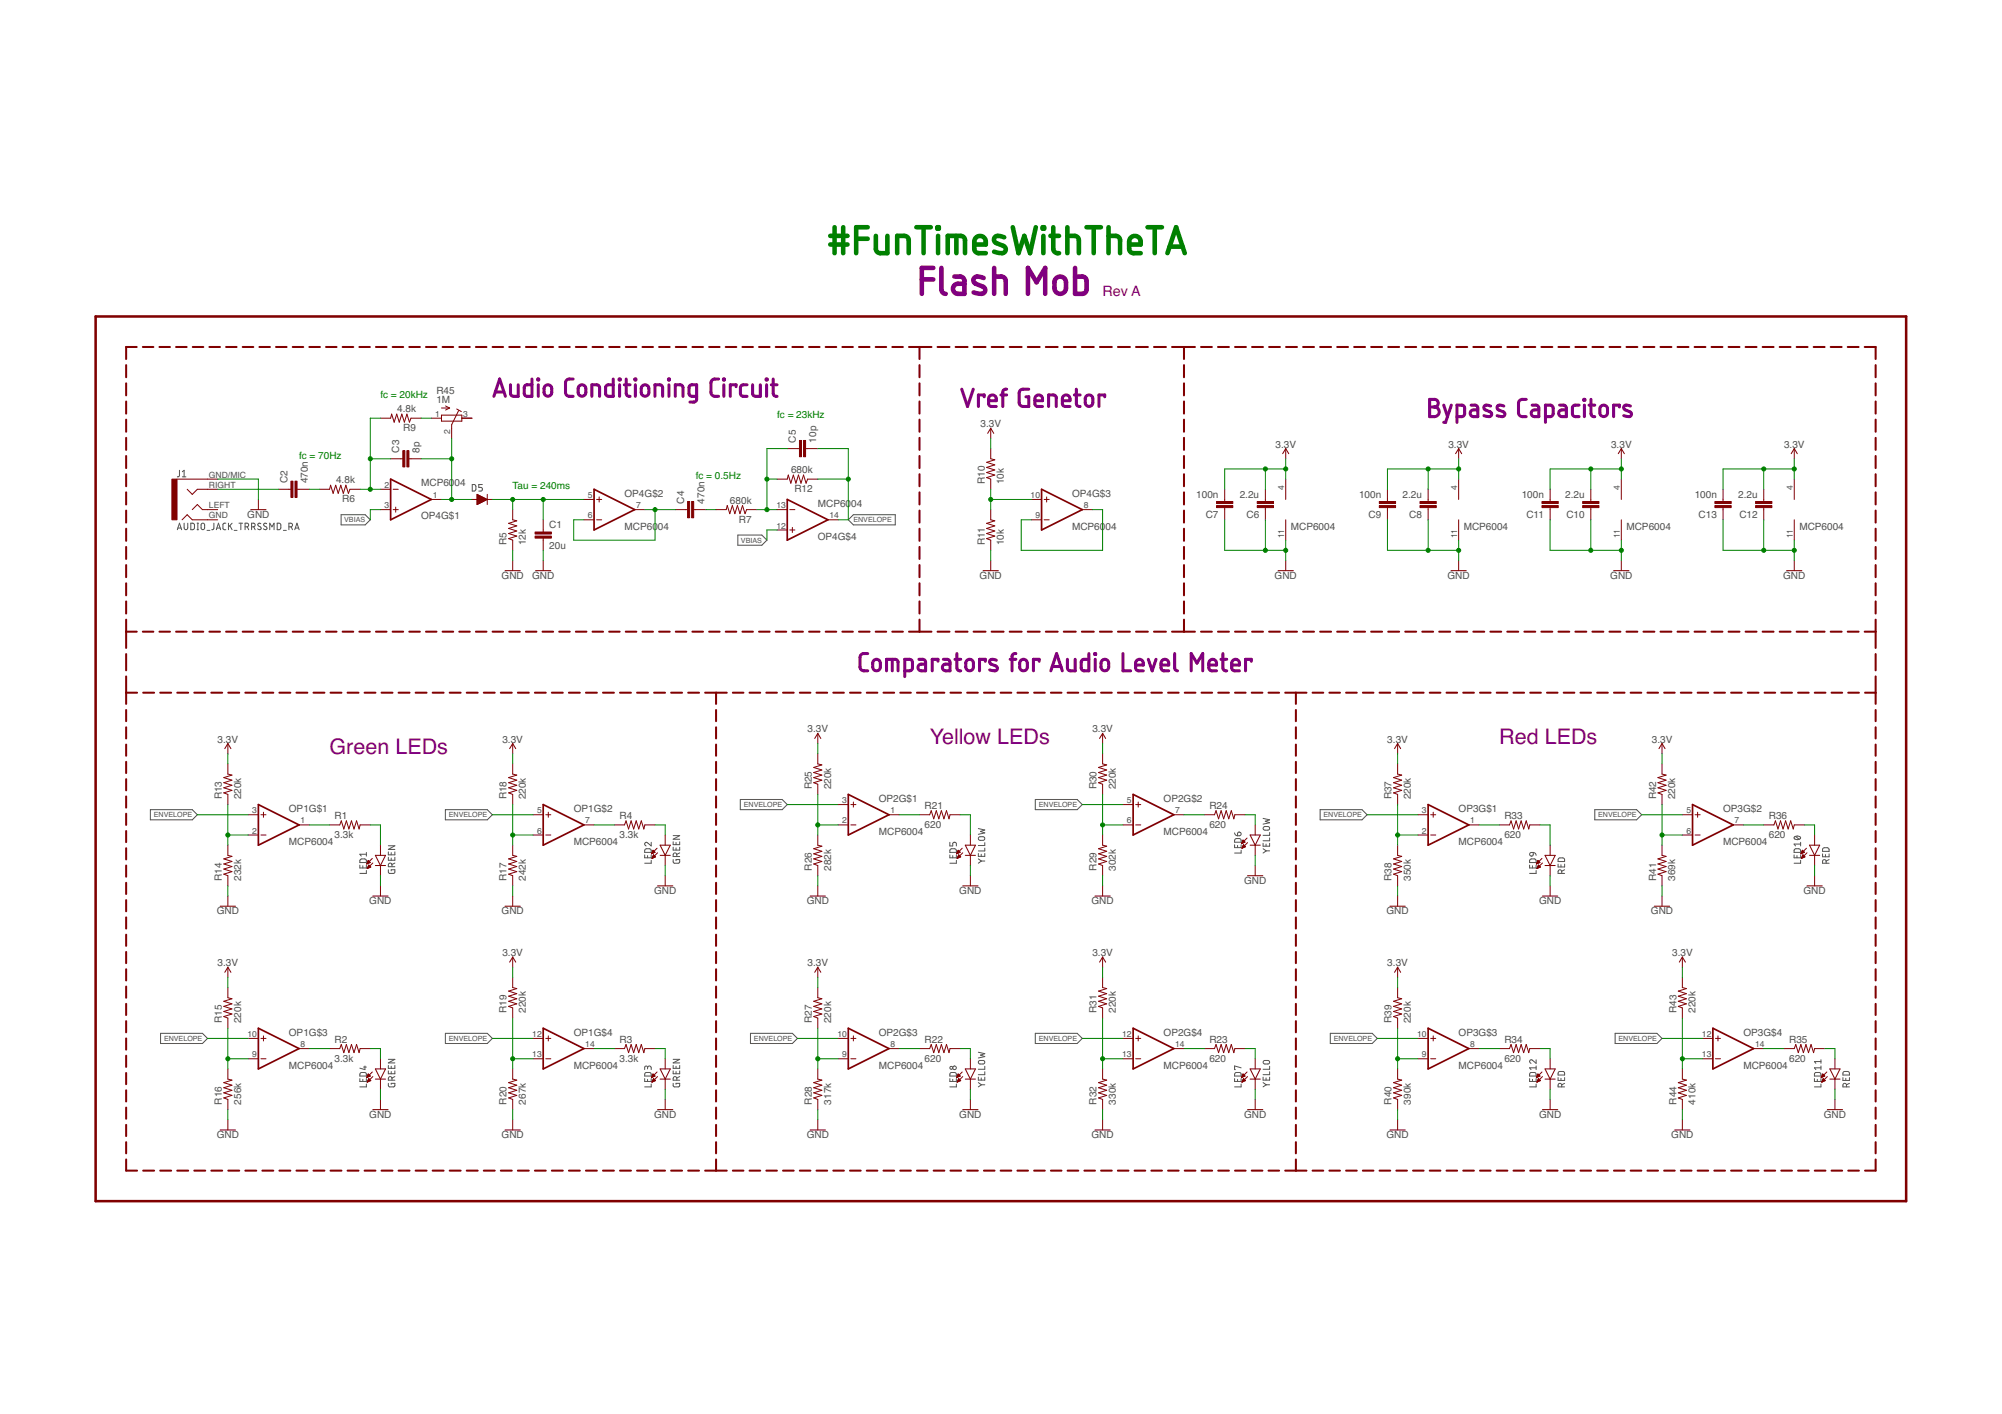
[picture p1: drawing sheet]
<svg xmlns="http://www.w3.org/2000/svg" width="500mm" height="353mm" viewBox="0 0 500 353" stroke-linecap="round" stroke-linejoin="round" font-family="sans-serif">
<defs><g id="words">
<g font-size="5.4" fill="#800080">
<text x="232.1" y="185.7">Yellow LEDs</text>
<text x="374.4" y="185.7">Red LEDs</text>
<text x="82.3" y="188.2">Green LEDs</text>
</g>
<text font-size="3.6" fill="#800080" x="275.3" y="74">Rev A</text>
<g font-size="2.5" fill="#008000">
<text x="95" y="99.3">fc = 20kHz</text>
<text x="194" y="104.4">fc = 23kHz</text>
<text x="74.7" y="114.6">fc = 70Hz</text>
<text x="173.7" y="119.7">fc = 0.5Hz</text>
<text x="128" y="122.2">Tau = 240ms</text>
</g>
<g font-size="2.5" fill="#505050">
<text x="109" y="100.6">1M</text>
<text x="109" y="98.5">R45</text>
<text x="99.2" y="102.9">4.8k</text>
<text x="100.7" y="107.7">R9</text>
<text x="244.8" y="106.7">3.3V</text>
<text x="99.7" y="113.1" transform="rotate(-90 99.7 113.1)">C3</text>
<text x="104.8" y="113.1" transform="rotate(-90 104.8 113.1)">8p</text>
<text x="198.7" y="110.5" transform="rotate(-90 198.7 110.5)">C5</text>
<text x="203.8" y="110.5" transform="rotate(-90 203.8 110.5)">10p</text>
<text x="318.5" y="111.8">3.3V</text>
<text x="361.6" y="111.8">3.3V</text>
<text x="402.3" y="111.8">3.3V</text>
<text x="445.5" y="111.8">3.3V</text>
<text x="197.5" y="118.1">680k</text>
<text x="71.8" y="120.7" transform="rotate(-90 71.8 120.7)">C2</text>
<text x="76.8" y="120.7" transform="rotate(-90 76.8 120.7)">470n</text>
<text x="83.9" y="120.7">4.8k</text>
<text x="85.4" y="125.5">R6</text>
<text x="105.1" y="121.4">MCP60</text>
<text x="113.5" y="121.4">04</text>
<text x="155.9" y="124.1">OP4G$2</text>
<text x="170.8" y="125.8" transform="rotate(-90 170.8 125.8)">C4</text>
<text x="175.9" y="125.8" transform="rotate(-90 175.9 125.8)">470n</text>
<text x="182.3" y="125.8">680k</text>
<text x="198.4" y="122.9">R12</text>
<text x="245.9" y="120.9" transform="rotate(-90 245.9 120.9)">R10</text>
<text x="250.7" y="120.9" transform="rotate(-90 250.7 120.9)">10k</text>
<text x="267.7" y="124.1">OP4G$3</text>
<text x="298.7" y="124.4">100n</text>
<text x="309.6" y="124.4">2.2u</text>
<text x="339.3" y="124.4">100n</text>
<text x="350.2" y="124.4">2.2u</text>
<text x="380" y="124.4">100n</text>
<text x="390.8" y="124.4">2.2u</text>
<text x="423.1" y="124.4">100n</text>
<text x="434" y="124.4">2.2u</text>
<text x="61.7" y="129.3">GND</text>
<text x="105.1" y="129.7">OP4G$1</text>
<text x="137.2" y="132">C1</text>
<text x="184.5" y="130.6">R7</text>
<text x="204.2" y="126.5">MCP60</text>
<text x="212.5" y="126.5">04</text>
<text x="301.1" y="129.4">C7</text>
<text x="311.2" y="129.4">C6</text>
<text x="341.7" y="129.4">C9</text>
<text x="351.9" y="129.4">C8</text>
<text x="381.1" y="129.4">C11</text>
<text x="391.1" y="129.4">C10</text>
<text x="424.1" y="129.4">C13</text>
<text x="434.3" y="129.4">C12</text>
<text x="126.5" y="136.2" transform="rotate(-90 126.5 136.2)">R5</text>
<text x="131.3" y="136.2" transform="rotate(-90 131.3 136.2)">12k</text>
<text x="137.2" y="137.1">20u</text>
<text x="155.9" y="132.4">MCP60</text>
<text x="164.3" y="132.4">04</text>
<text x="204.2" y="134.8">OP4G$4</text>
<text x="245.9" y="136.2" transform="rotate(-90 245.9 136.2)">R11</text>
<text x="250.7" y="136.2" transform="rotate(-90 250.7 136.2)">10k</text>
<text x="267.7" y="132.4">MCP60</text>
<text x="276" y="132.4">04</text>
<text x="322.3" y="132.4">MCP6004</text>
<text x="365.5" y="132.4">MCP6004</text>
<text x="406.1" y="132.4">MCP6004</text>
<text x="449.3" y="132.4">MCP6004</text>
<text x="125.2" y="144.5">GND</text>
<text x="132.9" y="144.5">GND</text>
<text x="244.6" y="144.5">GND</text>
<text x="318.3" y="144.5">GND</text>
<text x="361.4" y="144.5">GND</text>
<text x="402.1" y="144.5">GND</text>
<text x="445.2" y="144.5">GND</text>
<text x="54.3" y="185.4">3.3V</text>
<text x="125.4" y="185.4">3.3V</text>
<text x="201.6" y="182.9">3.3V</text>
<text x="272.8" y="182.9">3.3V</text>
<text x="346.4" y="185.4">3.3V</text>
<text x="412.4" y="185.4">3.3V</text>
<text x="202.7" y="197.1" transform="rotate(-90 202.7 197.1)">R25</text>
<text x="207.5" y="197.1" transform="rotate(-90 207.5 197.1)">220k</text>
<text x="273.8" y="197.1" transform="rotate(-90 273.8 197.1)">R30</text>
<text x="278.6" y="197.1" transform="rotate(-90 278.6 197.1)">220k</text>
<text x="55.4" y="199.7" transform="rotate(-90 55.4 199.7)">R13</text>
<text x="60.2" y="199.7" transform="rotate(-90 60.2 199.7)">220k</text>
<text x="72.1" y="202.8">OP1G$1</text>
<text x="126.5" y="199.7" transform="rotate(-90 126.5 199.7)">R18</text>
<text x="131.3" y="199.7" transform="rotate(-90 131.3 199.7)">220k</text>
<text x="143.2" y="202.8">OP1G$2</text>
<text x="219.4" y="200.3">OP2G$1</text>
<text x="230.9" y="202">R21</text>
<text x="290.6" y="200.3">OP2G$2</text>
<text x="302" y="202">R24</text>
<text x="347.5" y="199.7" transform="rotate(-90 347.5 199.7)">R37</text>
<text x="352.3" y="199.7" transform="rotate(-90 352.3 199.7)">220k</text>
<text x="364.2" y="202.8">OP3G$1</text>
<text x="413.5" y="199.7" transform="rotate(-90 413.5 199.7)">R42</text>
<text x="418.3" y="199.7" transform="rotate(-90 418.3 199.7)">220k</text>
<text x="430.2" y="202.8">OP3G$2</text>
<text x="83.6" y="209.3">3.3k</text>
<text x="83.6" y="204.5">R1</text>
<text x="154.7" y="209.3">3.3k</text>
<text x="154.7" y="204.5">R4</text>
<text x="219.4" y="208.5">MCP6004</text>
<text x="230.9" y="206.8">620</text>
<text x="290.6" y="208.5">MCP6004</text>
<text x="302" y="206.8">620</text>
<text x="375.6" y="209.3">620</text>
<text x="375.6" y="204.5">R33</text>
<text x="441.7" y="209.3">620</text>
<text x="441.7" y="204.5">R36</text>
<text x="72.1" y="211.1">MCP6004</text>
<text x="143.2" y="211.1">MCP6004</text>
<text x="364.2" y="211.1">MCP6004</text>
<text x="430.2" y="211.1">MCP6004</text>
<text x="55.4" y="220" transform="rotate(-90 55.4 220)">R14</text>
<text x="60.2" y="220" transform="rotate(-90 60.2 220)">232k</text>
<text x="126.5" y="220" transform="rotate(-90 126.5 220)">R17</text>
<text x="131.3" y="220" transform="rotate(-90 131.3 220)">242k</text>
<text x="202.7" y="217.4" transform="rotate(-90 202.7 217.4)">R26</text>
<text x="207.5" y="217.4" transform="rotate(-90 207.5 217.4)">282k</text>
<text x="273.8" y="217.4" transform="rotate(-90 273.8 217.4)">R29</text>
<text x="278.6" y="217.4" transform="rotate(-90 278.6 217.4)">302k</text>
<text x="310.6" y="220.7">GND</text>
<text x="347.5" y="220" transform="rotate(-90 347.5 220)">R38</text>
<text x="352.3" y="220" transform="rotate(-90 352.3 220)">350k</text>
<text x="413.5" y="220" transform="rotate(-90 413.5 220)">R41</text>
<text x="418.3" y="220" transform="rotate(-90 418.3 220)">369k</text>
<text x="92.2" y="225.8">GND</text>
<text x="163.3" y="223.3">GND</text>
<text x="201.4" y="225.8">GND</text>
<text x="239.5" y="223.3">GND</text>
<text x="272.5" y="225.8">GND</text>
<text x="384.3" y="225.8">GND</text>
<text x="450.3" y="223.3">GND</text>
<text x="54.1" y="228.4">GND</text>
<text x="125.2" y="228.4">GND</text>
<text x="346.2" y="228.4">GND</text>
<text x="412.2" y="228.4">GND</text>
<text x="125.4" y="238.8">3.3V</text>
<text x="272.8" y="238.8">3.3V</text>
<text x="417.5" y="238.8">3.3V</text>
<text x="54.3" y="241.3">3.3V</text>
<text x="201.6" y="241.3">3.3V</text>
<text x="346.4" y="241.3">3.3V</text>
<text x="55.4" y="255.5" transform="rotate(-90 55.4 255.5)">R15</text>
<text x="60.2" y="255.5" transform="rotate(-90 60.2 255.5)">220k</text>
<text x="126.5" y="253" transform="rotate(-90 126.5 253)">R19</text>
<text x="131.3" y="253" transform="rotate(-90 131.3 253)">220k</text>
<text x="202.7" y="255.5" transform="rotate(-90 202.7 255.5)">R27</text>
<text x="207.5" y="255.5" transform="rotate(-90 207.5 255.5)">220k</text>
<text x="273.8" y="253" transform="rotate(-90 273.8 253)">R31</text>
<text x="278.6" y="253" transform="rotate(-90 278.6 253)">220k</text>
<text x="347.5" y="255.5" transform="rotate(-90 347.5 255.5)">R39</text>
<text x="352.3" y="255.5" transform="rotate(-90 352.3 255.5)">220k</text>
<text x="418.6" y="253" transform="rotate(-90 418.6 253)">R43</text>
<text x="423.4" y="253" transform="rotate(-90 423.4 253)">220k</text>
<text x="72.1" y="258.7">OP1G$3</text>
<text x="83.6" y="260.4">R2</text>
<text x="143.2" y="258.7">OP1G$4</text>
<text x="154.7" y="260.4">R3</text>
<text x="219.4" y="258.7">OP2G$3</text>
<text x="230.9" y="260.4">R22</text>
<text x="290.6" y="258.7">OP2G$4</text>
<text x="302" y="260.4">R23</text>
<text x="364.2" y="258.7">OP3G$3</text>
<text x="375.6" y="260.4">R34</text>
<text x="435.3" y="258.7">OP3G$4</text>
<text x="446.7" y="260.4">R35</text>
<text x="72.1" y="267">MCP6004</text>
<text x="83.6" y="265.2">3.3k</text>
<text x="143.2" y="267">MCP6004</text>
<text x="154.7" y="265.2">3.3k</text>
<text x="219.4" y="267">MCP6004</text>
<text x="230.9" y="265.2">620</text>
<text x="290.6" y="267">MCP6004</text>
<text x="302" y="265.2">620</text>
<text x="364.2" y="267">MCP6004</text>
<text x="375.6" y="265.2">620</text>
<text x="435.3" y="267">MCP6004</text>
<text x="446.7" y="265.2">620</text>
<text x="55.4" y="275.8" transform="rotate(-90 55.4 275.8)">R16</text>
<text x="60.2" y="275.8" transform="rotate(-90 60.2 275.8)">256k</text>
<text x="126.5" y="275.8" transform="rotate(-90 126.5 275.8)">R20</text>
<text x="131.3" y="275.8" transform="rotate(-90 131.3 275.8)">267k</text>
<text x="202.7" y="275.8" transform="rotate(-90 202.7 275.8)">R28</text>
<text x="207.5" y="275.8" transform="rotate(-90 207.5 275.8)">317k</text>
<text x="273.8" y="275.8" transform="rotate(-90 273.8 275.8)">R32</text>
<text x="278.6" y="275.8" transform="rotate(-90 278.6 275.8)">330k</text>
<text x="347.5" y="275.8" transform="rotate(-90 347.5 275.8)">R40</text>
<text x="352.3" y="275.8" transform="rotate(-90 352.3 275.8)">390k</text>
<text x="418.6" y="275.8" transform="rotate(-90 418.6 275.8)">R44</text>
<text x="423.4" y="275.8" transform="rotate(-90 423.4 275.8)">410k</text>
<text x="92.2" y="279.1">GND</text>
<text x="163.3" y="279.1">GND</text>
<text x="239.5" y="279.1">GND</text>
<text x="310.6" y="279.1">GND</text>
<text x="384.3" y="279.1">GND</text>
<text x="455.4" y="279.1">GND</text>
<text x="54.1" y="284.2">GND</text>
<text x="125.2" y="284.2">GND</text>
<text x="201.4" y="284.2">GND</text>
<text x="272.5" y="284.2">GND</text>
<text x="346.2" y="284.2">GND</text>
<text x="417.3" y="284.2">GND</text>
</g>
<g font-size="2.1" fill="#505050">
<text x="108.7" y="104.1">1</text>
<text x="115.7" y="104.1">3</text>
<text x="112.4" y="108.5" transform="rotate(-90 112.4 108.5)">2</text>
<text x="52.2" y="119.3">GND/MIC</text>
<text x="52.2" y="121.8">RIGHT</text>
<text x="96" y="121.8">2</text>
<text x="108" y="124.4">1</text>
<text x="146.8" y="124.4">5</text>
<text x="257.3" y="124.4">10</text>
<text x="320.7" y="122.4" transform="rotate(-90 320.7 122.4)">4</text>
<text x="363.9" y="122.4" transform="rotate(-90 363.9 122.4)">4</text>
<text x="404.5" y="122.4" transform="rotate(-90 404.5 122.4)">4</text>
<text x="447.7" y="122.4" transform="rotate(-90 447.7 122.4)">4</text>
<text x="52.2" y="129.5">GND</text>
<text x="52.2" y="126.9">LEFT</text>
<text x="96" y="126.9">3</text>
<text x="146.8" y="129.5">6</text>
<text x="158.8" y="126.9">7</text>
<text x="193.9" y="126.9">13</text>
<text x="207.1" y="129.5">14</text>
<text x="258.5" y="129.5">9</text>
<text x="270.6" y="126.9">8</text>
<text x="193.9" y="132">12</text>
<text x="320.7" y="134.4" transform="rotate(-90 320.7 134.4)">11</text>
<text x="363.9" y="134.4" transform="rotate(-90 363.9 134.4)">11</text>
<text x="404.5" y="134.4" transform="rotate(-90 404.5 134.4)">11</text>
<text x="447.7" y="134.4" transform="rotate(-90 447.7 134.4)">11</text>
<text x="63" y="203.1">3</text>
<text x="134.1" y="203.1">5</text>
<text x="210.3" y="200.6">3</text>
<text x="222.3" y="203.1">1</text>
<text x="281.4" y="200.6">5</text>
<text x="293.4" y="203.1">7</text>
<text x="355" y="203.1">3</text>
<text x="421.1" y="203.1">5</text>
<text x="63" y="208.2">2</text>
<text x="75" y="205.6">1</text>
<text x="134.1" y="208.2">6</text>
<text x="146.1" y="205.6">7</text>
<text x="210.3" y="205.6">2</text>
<text x="281.4" y="205.6">6</text>
<text x="355" y="208.2">2</text>
<text x="367.1" y="205.6">1</text>
<text x="421.1" y="208.2">6</text>
<text x="433.1" y="205.6">7</text>
<text x="61.8" y="259">10</text>
<text x="75" y="261.5">8</text>
<text x="132.9" y="259">12</text>
<text x="146.1" y="261.5">14</text>
<text x="209.1" y="259">10</text>
<text x="222.3" y="261.5">8</text>
<text x="280.2" y="259">12</text>
<text x="293.4" y="261.5">14</text>
<text x="353.9" y="259">10</text>
<text x="367.1" y="261.5">8</text>
<text x="425" y="259">12</text>
<text x="438.2" y="261.5">14</text>
<text x="63" y="264.1">9</text>
<text x="132.9" y="264.1">13</text>
<text x="210.3" y="264.1">9</text>
<text x="280.2" y="264.1">13</text>
<text x="355" y="264.1">9</text>
<text x="425" y="264.1">13</text>
</g>
<g font-size="1.8" fill="#505050">
<text x="86" y="130.5">VBIAS</text>
<text x="213.1" y="130.5">ENVELOPE</text>
<text x="185" y="135.5">VBIAS</text>
<text x="185.7" y="201.6">ENVELOPE</text>
<text x="259.4" y="201.6">ENVELOPE</text>
<text x="38.4" y="204.1">ENVELOPE</text>
<text x="112.1" y="204.1">ENVELOPE</text>
<text x="330.5" y="204.1">ENVELOPE</text>
<text x="399.1" y="204.1">ENVELOPE</text>
<text x="41" y="260">ENVELOPE</text>
<text x="112.1" y="260">ENVELOPE</text>
<text x="188.3" y="260">ENVELOPE</text>
<text x="259.4" y="260">ENVELOPE</text>
<text x="333" y="260">ENVELOPE</text>
<text x="404.1" y="260">ENVELOPE</text>
</g>
</g></defs>
<g fill="none" stroke="#505050" stroke-width=".25">
<path d="M44.8 117.5v1.4l-.5 .2M45.5 117.8l.5-.3v1.6M45.5 119.1h.9M44.3 132.3l.5-1.6 .6 1.6M44.4 131.9h.8M46 130.7v1.1a.46 .46 0 0 0 .4 .5 .46 .46 0 0 0 .5-.5v-1.1M47.6 130.7h.7l.2 .2 .1 .9-.3 .4-.7 .1zM49.2 130.7h.4M49.2 132.3h.4M49.4 130.7v1.6M50.3 130.8l.4-.1 .3 .1 .1 1a.44 .44 0 0 1-.4 .5 .44 .44 0 0 1-.5-.5zM51.7 132.5h.7"/>
<path d="M53.4 130.7v1.4l-.5 .2M54 132.3l.5-1.6 .6 1.6M54.1 131.9h.9M56.4 130.7h-.5l-.2 .3v1.1l.7 .2M57 130.7v1.6M57.4 131.3l.6 1M58 130.7l-1 1M58.5 132.5h.7M59.7 130.7h.9M60.1 130.7v1.6M61.2 131.6h.5a.46 .46 0 0 0 .4-.5 .46 .46 0 0 0-.4-.4h-.5v1.6M61.7 131.6l.4 .7"/>
<path d="M62.8 131.6h.5a.46 .46 0 0 0 .4-.5 .46 .46 0 0 0-.4-.4h-.5v1.6M63.4 131.6l.3 .7M65.1 130.8a.41 .41 0 0 0-.6-.1 .41 .41 0 0 0 0 .6l.5 .3a.44 .44 0 0 1 0 .7 .44 .44 0 0 1-.7-.2M66.6 130.8a.41 .41 0 0 0-.6-.1 .41 .41 0 0 0 0 .6l.5 .3a.41 .41 0 0 1 .1 .6 .41 .41 0 0 1-.7 0l-.1-.1M67.4 132.3v-1.6l.5 .9 .5-.9v1.6M69.2 130.7h.6l.3 .2v.9l-.3 .4-.6 .1zM70.8 132.5h.7M72.1 131.6h.5a.46 .46 0 0 0 .4-.5 .46 .46 0 0 0-.4-.4h-.5v1.6M72.7 131.6l.3 .7M73.6 132.3l.5-1.6 .6 1.6M73.7 131.9h.8M85.2 128.5h6l1.3 1.3-1.3 1.3h-6z"/>
<path d="M117.9 121l.7 .1 .2 .2v.9l-.2 .4h-.7zM120.4 121h-.9v.7h.6a.46 .46 0 0 1 .3 .5 .46 .46 0 0 1-.3 .4h-.6M184.2 133.6h6l1.3 1.3-1.3 1.3h-6zM211.8 129.8l1.3-1.3h10.4v2.6h-10.4zM184.8 199.7h10.5l1.3 1.2-1.3 1.3h-10.5zM258.5 199.7h10.5l1.2 1.2-1.2 1.3h-10.5zM37.5 202.2h10.5l1.3 1.3-1.3 1.2h-10.5zM89.9 216v.8h1.6v-.8M90 214.7l1.2-.2 .3 .3v.6h-1.6zM90.6 216.2v.6M91.5 217.4v.7h-1.6M91.5 212.9v.9"/>
<path d="M91.5 213.3h-1.6l.3 .5M97 217.2v.6l.2 .3h1.2l.2-.2v-.7h-.9v.3M97 212.7v.8h1.6v-.8M97 214.1v.7h1.6v-.7M97 211.2h1.6l-1.6 .9h1.6M97.7 212.9v.6M97.7 214.3v.5M97.9 216.5v-.5a.46 .46 0 0 0-.5-.5 .46 .46 0 0 0-.4 .5v.5h1.6M98.6 215.5l-.7 .4M111.2 202.2h10.5l1.2 1.3-1.2 1.2h-10.5zM161 213.5v.7h1.6v-.7M161.1 212.1l1.2-.1 .3 .2v.7h-1.6z"/>
<path d="M161.7 213.7v.5M162.6 210.4v.9l-.9-.8a.45 .45 0 0 0-.7 .1 .45 .45 0 0 0 .3 .7M162.6 214.9v.7h-1.6M168.1 214.7v.6l.2 .3h1.1l.3-.3v-.6h-.9v.2M168.1 210.2v.7h1.6v-.7M168.1 211.6v.7h1.6v-.7M168.1 208.7h1.6l-1.6 .9h1.6M168.8 210.4v.5M168.8 211.8v.5M169 213.9v-.5a.46 .46 0 0 0-.5-.4 .46 .46 0 0 0-.4 .4v.5h1.6M169.7 213l-.7 .4M237.2 210.4v.9h.7v-.6a.46 .46 0 0 1 .4-.4 .46 .46 0 0 1 .5 .4v.6"/>
<path d="M237.2 213.5v.7h1.6v-.7M237.3 212.1l1.2-.1 .3 .2v.7h-1.6zM237.9 213.7v.5M238.8 214.9v.7h-1.6M244.3 214.5l.7 .5M244.3 213.1v.8h1.6v-.8M244.3 206.9l1.6 .4-1.1 .3 1.1 .4-1.6 .4M244.4 209.1l1-.1a.46 .46 0 0 1 .5 .4 .46 .46 0 0 1-.5 .5l-1-.2-.1-.3zM245 213.3v.6M245 215l-.7 .6M245 215h.9M245.9 210.4v.8h-1.6"/>
<path d="M245.9 211.8v.7h-1.6M308.3 208l.3 .6 .4 .1M308.3 211v.7h1.6v-.7M308.4 209.6l1.2-.1 .3 .2v.6h-1.6zM309 211.1v.6M309.1 207.9a.47 .47 0 0 1 .8 .2 .47 .47 0 0 1-.4 .6h-.5zM309.9 212.3v.7h-1.6M315.4 212l.8 .5M315.4 210.6v.7h1.6v-.7M315.4 204.4l1.6 .3-1.1 .4 1.1 .4-1.6 .3M315.5 206.5l1.1-.1a.46 .46 0 0 1 .4 .5 .46 .46 0 0 1-.4 .4l-1.1-.1-.1-.3zM316.1 210.8v.5"/>
<path d="M316.2 212.5h.8M316.2 212.5l-.8 .5M317 207.9v.7h-1.6M317 209.3v.7h-1.6M329.6 202.2h10.5l1.3 1.3-1.3 1.2h-10.5zM381.9 216v.8h1.7v-.8M382.1 214.7l1.2-.2 .2 .3 .1 .6h-1.7zM382.1 213l.7-.1v.5a.46 .46 0 0 1-.6 .3 .46 .46 0 0 1-.1-.7zM382.7 216.2v.6M382.8 212.9l.5 .1 .3 .6M383.6 217.4v.7h-1.7M389 215.8v.7h1.7v-.7"/>
<path d="M389.2 214.4l1.2-.1 .2 .2 .1 .7h-1.7zM389.8 216v.5M390 218.1v-.4a.46 .46 0 0 0-.5-.5 .46 .46 0 0 0-.5 .5v.4h1.7M390.7 217.2l-.7 .4M398.2 202.2h10.4l1.3 1.3-1.3 1.2h-10.4zM448 213.5v.7h1.6v-.7M448.1 209a.9 .9 0 0 1 1.5 .4 .89 .89 0 0 1-1.6-.3zM448.1 212.1l1.2-.1 .3 .2v.7h-1.6zM448.3 208.9l.9 .7M448.7 213.7v.5M449.6 214.9v.7h-1.6M449.6 210.4v.9"/>
<path d="M449.6 210.8h-1.6l.3 .5M455.1 213.3v.7h1.6v-.7M455.2 211.9l1.2-.1 .3 .2v.6h-1.6zM455.8 213.4v.6M456 215.6v-.5a.44 .44 0 0 0-.5-.4 .44 .44 0 0 0-.4 .4v.5h1.6M456.7 214.7l-.7 .3M40.1 258.1h10.4l1.3 1.2-1.3 1.3h-10.4zM111.2 258.1h10.5l1.2 1.2-1.2 1.3h-10.5zM187.4 258.1h10.4l1.3 1.2-1.3 1.3h-10.4zM258.5 258.1h10.5l1.2 1.2-1.2 1.3h-10.5zM332.2 258.1h10.4l1.3 1.2-1.3 1.3h-10.4zM403.3 258.1h10.4l1.3 1.2-1.3 1.3h-10.4z"/>
<path d="M89.9 269.4v.7h1.6v-.7M90 268l1.2-.1 .3 .2v.6h-1.6zM90.6 269.6v.5M90.8 266.5h.7M91.1 266.2v.9l-1.2-.3M91.5 270.7v.7h-1.6M97 270.6v.5l.2 .3h1l.4-.2v-.6h-.9v.2M97 266.1v.7h1.6v-.7M97 267.4v.8h1.6v-.8M97 264.6h1.6l-1.6 .9h1.6M97.7 266.3v.5M97.7 267.6v.6"/>
<path d="M97.9 269.8v-.5a.46 .46 0 0 0-.5-.4 .46 .46 0 0 0-.4 .4v.5h1.6M98.6 268.9l-.7 .3M161 269.4v.7h1.6v-.7M161.1 268l1.2-.1 .3 .2v.6h-1.6zM161.7 266.7a.46 .46 0 0 1 .4-.5 .46 .46 0 0 1 .5 .5v.4M161.7 267v-.4a.36 .36 0 0 0-.4-.4 .36 .36 0 0 0-.3 .4v.5M161.7 269.6v.5M162.6 270.7v.7h-1.6M168.1 270.6v.6l.2 .2h1.1l.3-.2v-.6h-.9v.2M168.1 266.1v.7h1.6v-.7M168.1 267.4v.8h1.6v-.8M168.1 264.6h1.6l-1.6 .9h1.6"/>
<path d="M168.8 266.3v.5M168.8 267.6v.6M169 269.8v-.5a.46 .46 0 0 0-.5-.4 .46 .46 0 0 0-.4 .4v.5h1.6M169.7 268.9l-.7 .3M237.2 269.4v.7h1.6v-.7M237.3 268l1.2-.1 .3 .2v.6h-1.6zM237.9 269.6v.5M238.8 270.7v.7h-1.6M244.3 269v.7h1.6v-.7M244.3 270.4l.7 .5M244.3 262.8l1.6 .3-1.1 .4 1.1 .4-1.6 .3M244.4 265l1-.2a.44 .44 0 0 1 .5 .5 .44 .44 0 0 1-.5 .4l-1-.1-.1-.3z"/>
<path d="M245 269.2v.5M245 270.9h.9M245 270.9l-.7 .5M245.9 266.3v.7h-1.6M245.9 267.7v.7h-1.6M308.3 269.4v.7h1.6v-.7M308.4 268l1.2-.1 .3 .2v.6h-1.6zM309 269.6v.5M309.9 270.7v.7h-1.6M309.9 266.7l-1.6-.5v.9h.2M315.4 269v.7h1.6v-.7M315.4 270.4l.8 .5"/>
<path d="M315.5 265l1.1-.2a.44 .44 0 0 1 .4 .5 .44 .44 0 0 1-.4 .4l-1.1-.1-.1-.3zM316.1 269.2v.5M316.2 270.9l-.8 .5M316.2 270.9h.8M317 266.3v.7h-1.6M317 267.7v.7h-1.6M381.9 269.4v.7h1.7v-.7M382.1 268l1.2-.1 .2 .2 .1 .6h-1.7zM382.7 269.6v.5M383.6 264.7v.9l-.9-.8a.44 .44 0 0 0-.7 .1 .44 .44 0 0 0 .3 .7M383.6 270.7v.7h-1.7M383.6 266.2v.9"/>
<path d="M383.6 266.7h-1.7l.4 .4M389 269.1v.7h1.7v-.7M389.2 267.7l1.2-.1 .2 .3 .1 .6h-1.7zM389.8 269.3v.5M390 271.4v-.4a.46 .46 0 0 0-.5-.4 .46 .46 0 0 0-.5 .4v.4h1.7M390.7 270.6l-.7 .3M453.1 269.4v.7h1.6v-.7M453.2 268l1.2-.1 .2 .2 .1 .6h-1.6zM453.8 269.6v.5M454.7 270.7v.7h-1.6M454.7 264.7v.9M454.7 266.2v.9"/>
<path d="M454.7 266.7h-1.6l.3 .4M454.7 265.1h-1.6l.3 .5M460.2 269.1v.7h1.6v-.7M460.3 267.7l1.2-.1 .3 .3v.6h-1.6zM460.9 269.3v.5M461.1 271.4v-.4a.44 .44 0 0 0-.5-.4 .44 .44 0 0 0-.4 .4v.4h1.6M461.8 270.6l-.7 .3"/>
<circle cx="237.5" cy="266.7" r=".36"/>
<circle cx="238.3" cy="266.7" r=".46"/>
</g>
<g fill="none" stroke="#800000" stroke-width=".51">
<path d="M31.5 91.2v3M31.5 95.7v3M34.1 86.7h-2.6v3M35.7 86.7h2.6M39.8 86.7h2.6M44 86.7h2.6M48.1 86.7h2.7M52.3 86.7h2.6M56.5 86.7h2.6M60.6 86.7h2.6M64.8 86.7h2.6M68.9 86.7h2.7"/>
<path d="M73.1 86.7h2.6M77.2 86.7h2.7M81.4 86.7h2.6M85.6 86.7h2.6M89.7 86.7h2.7M93.9 86.7h2.6M98 86.7h2.7M102.2 86.7h2.6M106.4 86.7h2.6M110.5 86.7h2.7M114.7 86.7h2.6M118.8 86.7h2.7"/>
<path d="M123 86.7h2.6M127.1 86.7h2.7M131.3 86.7h2.6M135.5 86.7h2.6M139.6 86.7h2.7M143.8 86.7h2.6M148 86.7h2.6M152.1 86.7h2.6M156.3 86.7h2.6M160.4 86.7h2.6M164.6 86.7h2.6M168.7 86.7h2.7"/>
<path d="M172.9 86.7h2.6M177.1 86.7h2.6M181.2 86.7h2.7M185.4 86.7h2.6M189.5 86.7h2.7M193.7 86.7h2.6M197.8 86.7h2.7M202 86.7h2.6M206.2 86.7h2.6M210.3 86.7h2.7M214.5 86.7h2.6M218.7 86.7h2.6"/>
<path d="M222.8 86.7h2.6M227 86.7h5.6M229.6 86.7v3M229.6 91.2v3M229.6 95.7v3M234.1 86.7h3M238.6 86.7h3M243.1 86.7h3M247.6 86.7h3M252.1 86.7h3M256.6 86.7h3M261.1 86.7h3"/>
<path d="M265.6 86.7h3M270.1 86.7h3M274.6 86.7h3M279.1 86.7h3M283.7 86.7h2.9M288.1 86.7h3M292.7 86.7h5.7M295.6 86.7v3M295.6 91.2v3M295.6 95.7v3M299.9 86.7h2.7M304.1 86.7h2.8"/>
<path d="M308.4 86.7h2.7M312.6 86.7h2.8M316.9 86.7h2.7M321.1 86.7h2.7M325.4 86.7h2.7M329.6 86.7h2.8M333.9 86.7h2.7M338.1 86.7h2.7M342.4 86.7h2.7M346.6 86.7h2.8M350.9 86.7h2.7M355.1 86.7h2.7"/>
<path d="M359.4 86.7h2.7M363.6 86.7h2.8M367.9 86.7h2.7M372.1 86.7h2.7M376.4 86.7h2.7M380.6 86.7h2.7M384.9 86.7h2.7M389.1 86.7h2.7M393.4 86.7h2.7M397.6 86.7h2.7M401.9 86.7h2.7M406.1 86.7h2.7"/>
<path d="M410.4 86.7h2.7M414.6 86.7h2.7M418.9 86.7h2.7M423.1 86.7h2.7M427.4 86.7h2.7M431.6 86.7h2.7M435.9 86.7h2.7M440.1 86.7h2.7M444.4 86.7h2.7M448.6 86.7h2.7M452.9 86.7h2.7M457.1 86.7h2.7"/>
<path d="M461.4 86.7h2.7M465.6 86.7h2.7v3M468.3 91.2v3M468.3 95.7v3M31.5 100.3v3M31.5 104.8v3M31.5 109.3v3.1M31.5 113.9v3M31.5 118.4v3M229.6 100.3v3M229.6 104.8v3M229.6 109.3v3.1"/>
<path d="M229.6 113.9v3M229.6 118.4v3M295.6 100.3v3M295.6 104.8v3M295.6 109.3v3.1M295.6 113.9v3M295.6 118.4v3M468.3 100.3v3M468.3 104.8v3M468.3 109.3v3.1M468.3 113.9v3M468.3 118.4v3"/>
<path d="M31.5 123v3M31.5 127.5v3M31.5 132v3.1M31.5 136.6v3M229.6 123v3M229.6 127.5v3M229.6 132v3.1M229.6 136.6v3M295.6 123v3M295.6 127.5v3M295.6 132v3.1M295.6 136.6v3"/>
<path d="M468.3 123v3M468.3 127.5v3M468.3 132v3.1M468.3 136.6v3M31.5 141.1v3M31.5 145.7v3M31.5 150.2v3M31.5 154.7v7.1M31.5 157.8h2.6M35.7 157.8h2.6M39.8 157.8h2.6M44 157.8h2.6"/>
<path d="M48.1 157.8h2.7M52.3 157.8h2.6M56.5 157.8h2.6M60.6 157.8h2.6M64.8 157.8h2.6M68.9 157.8h2.7M73.1 157.8h2.6M77.2 157.8h2.7M81.4 157.8h2.6M85.6 157.8h2.6M89.7 157.8h2.7M93.9 157.8h2.6"/>
<path d="M98 157.8h2.7M102.2 157.8h2.6M106.4 157.8h2.6M110.5 157.8h2.7M114.7 157.8h2.6M118.8 157.8h2.7M123 157.8h2.6M127.1 157.8h2.7M131.3 157.8h2.6M135.5 157.8h2.6M139.6 157.8h2.7M143.8 157.8h2.6"/>
<path d="M148 157.8h2.6M152.1 157.8h2.6M156.3 157.8h2.6M160.4 157.8h2.6M164.6 157.8h2.6M168.7 157.8h2.7M172.9 157.8h2.6M177.1 157.8h2.6M181.2 157.8h2.7M185.4 157.8h2.6M189.5 157.8h2.7M193.7 157.8h2.6"/>
<path d="M197.8 157.8h2.7M202 157.8h2.6M206.2 157.8h2.6M210.3 157.8h2.7M214.5 157.8h2.6M218.7 157.8h2.6M222.8 157.8h2.6M227 157.8h5.6M229.6 141.1v3M229.6 145.7v3M229.6 150.2v3M229.6 154.7v3.1"/>
<path d="M234.1 157.8h3M238.6 157.8h3M243.1 157.8h3M247.6 157.8h3M252.1 157.8h3M256.6 157.8h3M261.1 157.8h3M265.6 157.8h3M270.1 157.8h3M274.6 157.8h3M279.1 157.8h3M283.7 157.8h2.9"/>
<path d="M288.1 157.8h3M292.7 157.8h5.7M295.6 141.1v3M295.6 145.7v3M295.6 150.2v3M295.6 154.7v3.1M299.9 157.8h2.7M304.1 157.8h2.8M308.4 157.8h2.7M312.6 157.8h2.8M316.9 157.8h2.7M321.1 157.8h2.7"/>
<path d="M325.4 157.8h2.7M329.6 157.8h2.8M333.9 157.8h2.7M338.1 157.8h2.7M342.4 157.8h2.7M346.6 157.8h2.8M350.9 157.8h2.7M355.1 157.8h2.7M359.4 157.8h2.7M363.6 157.8h2.8M367.9 157.8h2.7M372.1 157.8h2.7"/>
<path d="M376.4 157.8h2.7M380.6 157.8h2.7M384.9 157.8h2.7M389.1 157.8h2.7M393.4 157.8h2.7M397.6 157.8h2.7M401.9 157.8h2.7M406.1 157.8h2.7M410.4 157.8h2.7M414.6 157.8h2.7M418.9 157.8h2.7M423.1 157.8h2.7"/>
<path d="M427.4 157.8h2.7M431.6 157.8h2.7M435.9 157.8h2.7M440.1 157.8h2.7M444.4 157.8h2.7M448.6 157.8h2.7M452.9 157.8h2.7M457.1 157.8h2.7M461.4 157.8h2.7M465.6 157.8h2.7M468.3 141.1v3M468.3 145.7v3"/>
<path d="M468.3 150.2v3M468.3 154.7v7.1M31.5 163.3v4.1M31.5 168.9v6.9M31.5 177.3v2.8M31.5 173h2.7M35.8 173h2.7M40 173h2.7M44.3 173h2.7M48.5 173h2.7M52.8 173h2.7M57 173h2.7"/>
<path d="M61.3 173h2.7M65.5 173h2.7M69.8 173h2.7M74 173h2.8M78.3 173h2.7M82.5 173h2.8M86.8 173h2.7M91 173h2.7M95.3 173h2.7M99.5 173h2.8M103.8 173h2.7M108 173h2.8"/>
<path d="M112.3 173h2.7M116.5 173h2.8M120.8 173h2.7M125.1 173h2.7M129.3 173h2.7M133.6 173h2.7M137.8 173h2.7M142 173h2.8M146.3 173h2.7M150.6 173h2.7M154.8 173h2.7M159.1 173h2.7"/>
<path d="M163.3 173h2.8M167.6 173h2.7M171.8 173h2.7M176.1 173h5.4M178.8 173v2.8M178.8 177.3v2.8M183 173h2.6M187.2 173h2.6M191.3 173h2.7M195.5 173h2.7M199.7 173h2.7M203.9 173h2.6"/>
<path d="M208.1 173h2.6M212.2 173h2.7M216.4 173h2.7M220.6 173h2.7M224.8 173h2.6M229 173h2.6M233.1 173h2.7M237.3 173h2.7M241.5 173h2.7M245.7 173h2.6M249.9 173h2.6M254 173h2.7"/>
<path d="M258.2 173h2.7M262.4 173h2.6M266.6 173h2.6M270.8 173h2.6M274.9 173h2.7M279.1 173h2.7M283.3 173h2.7M287.5 173h2.6M291.7 173h2.6M295.8 173h2.7M300 173h2.7M304.2 173h2.7"/>
<path d="M308.4 173h2.6M312.5 173h2.7M316.7 173h2.7M320.9 173h5.3M323.6 173v2.8M323.6 177.3v2.8M327.7 173h2.7M331.9 173h2.7M336.1 173h2.7M340.3 173h2.6M344.5 173h2.6M348.7 173h2.6"/>
<path d="M352.8 173h2.7M357 173h2.7M361.2 173h2.6M365.4 173h2.6M369.5 173h2.7M373.7 173h2.7M377.9 173h2.7M382.1 173h2.6M386.3 173h2.6M390.4 173h2.7M394.6 173h2.7M398.8 173h2.7"/>
<path d="M403 173h2.6M407.2 173h2.6M411.4 173h2.6M415.5 173h2.7M419.7 173h2.7M423.9 173h2.6M428.1 173h2.6M432.2 173h2.7M436.4 173h2.7M440.6 173h2.7M444.8 173h2.6M449 173h2.6"/>
<path d="M453.1 173h2.7M457.3 173h2.7M461.5 173h2.7M465.7 173h2.6M468.3 163.3v4.1M468.3 168.9v6.9M468.3 177.3v2.8M31.5 181.6v2.8M31.5 185.9v2.8M31.5 190.3v2.8M31.5 194.6v2.8M31.5 198.9v2.8"/>
<path d="M178.8 181.6v2.8M178.8 185.9v2.8M178.8 190.3v2.8M178.8 194.6v2.8M178.8 198.9v2.8M323.6 181.6v2.8M323.6 185.9v2.8M323.6 190.3v2.8M323.6 194.6v2.8M323.6 198.9v2.8M468.3 181.6v2.8M468.3 185.9v2.8"/>
<path d="M468.3 190.3v2.8M468.3 194.6v2.8M468.3 198.9v2.8M31.5 203.2v2.8M31.5 207.5v2.8M31.5 211.8v2.8M31.5 216.2v2.7M178.8 203.2v2.8M178.8 207.5v2.8M178.8 211.8v2.8M178.8 216.2v2.7M323.6 203.2v2.8"/>
<path d="M323.6 207.5v2.8M323.6 211.8v2.8M323.6 216.2v2.7M468.3 203.2v2.8M468.3 207.5v2.8M468.3 211.8v2.8M468.3 216.2v2.7M31.5 220.5v2.8M31.5 224.8v2.8M31.5 229.1v2.8M31.5 233.4v2.8M31.5 237.7v2.8"/>
<path d="M178.8 220.5v2.8M178.8 224.8v2.8M178.8 229.1v2.8M178.8 233.4v2.8M178.8 237.7v2.8M323.6 220.5v2.8M323.6 224.8v2.8M323.6 229.1v2.8M323.6 233.4v2.8M323.6 237.7v2.8M468.3 220.5v2.8M468.3 224.8v2.8"/>
<path d="M468.3 229.1v2.8M468.3 233.4v2.8M468.3 237.7v2.8M31.5 242.1v2.8M31.5 246.4v2.8M31.5 250.7v2.8M31.5 255v2.8M31.5 259.3v2.8M178.8 242.1v2.8M178.8 246.4v2.8M178.8 250.7v2.8M178.8 255v2.8"/>
<path d="M178.8 259.3v2.8M323.6 242.1v2.8M323.6 246.4v2.8M323.6 250.7v2.8M323.6 255v2.8M323.6 259.3v2.8M468.3 242.1v2.8M468.3 246.4v2.8M468.3 250.7v2.8M468.3 255v2.8M468.3 259.3v2.8M31.5 263.7v2.7"/>
<path d="M31.5 268v2.8M31.5 272.3v2.8M31.5 276.6v2.8M178.8 263.7v2.7M178.8 268v2.8M178.8 272.3v2.8M178.8 276.6v2.8M323.6 263.7v2.7M323.6 268v2.8M323.6 272.3v2.8M323.6 276.6v2.8M468.3 263.7v2.7"/>
<path d="M468.3 268v2.8M468.3 272.3v2.8M468.3 276.6v2.8M31.5 289.6v2.8h2.7M31.5 280.9v2.8M31.5 285.2v2.8M35.8 292.4h2.7M40 292.4h2.7M44.3 292.4h2.7M48.5 292.4h2.7M52.8 292.4h2.7M57 292.4h2.7"/>
<path d="M61.3 292.4h2.7M65.5 292.4h2.7M69.8 292.4h2.7M74 292.4h2.8M78.3 292.4h2.7M82.5 292.4h2.8M86.8 292.4h2.7M91 292.4h2.7M95.3 292.4h2.7M99.5 292.4h2.8M103.8 292.4h2.7M108 292.4h2.8"/>
<path d="M112.3 292.4h2.7M116.5 292.4h2.8M120.8 292.4h2.7M125.1 292.4h2.7M129.3 292.4h2.7M133.6 292.4h2.7M137.8 292.4h2.7M142 292.4h2.8M146.3 292.4h2.7M150.6 292.4h2.7M154.8 292.4h2.7M159.1 292.4h2.7"/>
<path d="M163.3 292.4h2.8M167.6 292.4h2.7M171.8 292.4h2.7M176.1 292.4h5.4M178.8 280.9v2.8M178.8 285.2v2.8M178.8 289.6v2.8M183 292.4h2.6M187.2 292.4h2.6M191.3 292.4h2.7M195.5 292.4h2.7M199.7 292.4h2.7"/>
<path d="M203.9 292.4h2.6M208.1 292.4h2.6M212.2 292.4h2.7M216.4 292.4h2.7M220.6 292.4h2.7M224.8 292.4h2.6M229 292.4h2.6M233.1 292.4h2.7M237.3 292.4h2.7M241.5 292.4h2.7M245.7 292.4h2.6M249.9 292.4h2.6"/>
<path d="M254 292.4h2.7M258.2 292.4h2.7M262.4 292.4h2.6M266.6 292.4h2.6M270.8 292.4h2.6M274.9 292.4h2.7M279.1 292.4h2.7M283.3 292.4h2.7M287.5 292.4h2.6M291.7 292.4h2.6M295.8 292.4h2.7M300 292.4h2.7"/>
<path d="M304.2 292.4h2.7M308.4 292.4h2.6M312.5 292.4h2.7M316.7 292.4h2.7M320.9 292.4h5.3M323.6 280.9v2.8M323.6 285.2v2.8M323.6 289.6v2.8M327.7 292.4h2.7M331.9 292.4h2.7M336.1 292.4h2.7M340.3 292.4h2.6"/>
<path d="M344.5 292.4h2.6M348.7 292.4h2.6M352.8 292.4h2.7M357 292.4h2.7M361.2 292.4h2.6M365.4 292.4h2.6M369.5 292.4h2.7M373.7 292.4h2.7M377.9 292.4h2.7M382.1 292.4h2.6M386.3 292.4h2.6M390.4 292.4h2.7"/>
<path d="M394.6 292.4h2.7M398.8 292.4h2.7M403 292.4h2.6M407.2 292.4h2.6M411.4 292.4h2.6M415.5 292.4h2.7M419.7 292.4h2.7M423.9 292.4h2.6M428.1 292.4h2.6M432.2 292.4h2.7M436.4 292.4h2.7M440.6 292.4h2.7"/>
<path d="M444.8 292.4h2.6M449 292.4h2.6M453.1 292.4h2.7M457.3 292.4h2.7M461.5 292.4h2.7M468.3 280.9v2.8M468.3 285.2v2.8M468.3 289.6v2.8h-2.6"/>
</g>
<path d="M23.9 79h452.1v221h-452.1z" fill="none" stroke="#800000" stroke-width=".63"/>
<g fill="none" stroke="#800000" stroke-width=".42">
<path d="M97.5 119.7l10.2 5-10.2 5.1zM148.3 122.2l10.2 5.1-10.2 5.1zM196.6 124.7l10.1 5.1-10.1 5.1zM260.1 122.2l10.1 5.1-10.1 5.1zM211.8 198.4l10.2 5.1-10.2 5zM282.9 198.4l10.2 5.1-10.2 5zM64.5 200.9l10.2 5.1-10.2 5.1zM135.6 200.9l10.2 5.1-10.2 5.1zM356.6 200.9l10.2 5.1-10.2 5.1zM422.6 200.9l10.2 5.1-10.2 5.1zM64.5 256.8l10.2 5.1-10.2 5.1zM135.6 256.8l10.2 5.1-10.2 5.1z"/>
<path d="M211.8 256.8l10.2 5.1-10.2 5.1zM282.9 256.8l10.2 5.1-10.2 5.1zM356.6 256.8l10.2 5.1-10.2 5.1zM427.7 256.8l10.2 5.1-10.2 5.1z"/>
</g>
<g fill="none" stroke="#800000" stroke-width=".25">
<path d="M44.2 119.7h10.2M95 104.4h2.5l.3-1 .6 2 .7-2 .6 2 .6-2 .7 2 .6-2 .6 2 .4-1h2.6M97.5 114.6h3.1M102.1 114.6h3.1M107.7 104.4h2.5M110.2 103.7h5.1v1.5h-5.1zM110.2 101.9h2.1M111.3 101.4l1 .5M112.3 101.9l-1 .5M114 102.2l1.2 .6M114.5 102.6l-1.7 3.5v3.4M115.3 104.4h2.6"/>
<path d="M194 119.7h2.6l.2-1.1 .7 2.1 .6-2.1 .6 2.1 .7-2.1 .6 2.1 .6-2.1 .7 2.1 .4-1h2.5M196.6 112h3M201.1 112h3.1M247.4 112v2.6l1 .2-2 .7 2 .6-2 .6 2 .7-2 .6 2 .6-2 .7 1 .4v2.5M247.4 107v2.5M247.4 107l.7 1.2M247.4 107l-.8 1.2M321 112v2.6M321 119.7v5M321 112l.8 1.3M321 112l-.7 1.3M364.2 112v2.6"/>
<path d="M364.2 119.7v5M364.2 112l.8 1.3M364.2 112l-.7 1.3M404.8 112v2.6M404.8 119.7v5M404.8 112l.8 1.3M404.8 112l-.7 1.3M448 112v2.6M448 119.7v5M448 112l.8 1.3M448 112l-.7 1.3M45.5 129.8l1.2-1.3 1.3 1.3h6.4"/>
<path d="M46.7 122.2l1.3 1.3 1.3-1.3h5.1M48 127.3l1.3-1.3 1.2 1.3h3.9M62.6 127.3h3.8M64.5 124.7v2.6M69.6 122.2h3M74.2 122.2h3M79.8 122.2h2.5l.2-1 .7 2 .6-2 .7 2 .6-2 .6 2 .7-2 .6 2 .4-1h2.5M95 127.3h2.5M95 122.2h2.5M98.2 127.3h1.2M98.2 122.2h1.2M98.8 126.6v1.3"/>
<path d="M107.7 124.7h2.5M117.9 124.7h5M119.1 123.5l2.6 1.2-2.6 1.3zM119.1 125.9h.2M119.1 125.8h.4M119.1 125.7h.7M119.1 125.6h.9M119.1 125.4h1.1M119.1 125.3h1.4M119.1 125.2h1.6M119.1 125.1h1.9M119.1 125h2.1"/>
<path d="M119.1 124.8h2.4M119.1 124.6h2.3M119.1 124.5h2M119.1 124.4h1.8M119.1 124.2h1.5M119.1 124.1h1.3M119.1 124h1.1M119.1 123.9h.8M119.1 123.8h.6M119.1 123.6h.3M119.1 123.5h.1M121.7 123.5v2.5"/>
<path d="M128 127.3v2.5l1 .3-2 .6 2 .6-2 .7 2 .6-2 .6 2 .7-2 .6 1 .4v2.5M128 140v2.5M135.6 129.8v3.1M135.6 134.4v3M135.6 140v2.5M145.8 124.7h2.5M145.8 129.8h2.5M149 124.7h1.2M149 129.8h1.2M149.6 124.1v1.3M158.5 127.3h2.5M168.6 127.3h3.1"/>
<path d="M173.2 127.3h3.1M178.8 127.3h2.5l.3-1 .6 2 .7-2 .6 2 .6-2 .7 2 .6-2 .6 2 .4-1h2.6M194 127.3h2.6M194 132.4h2.6M197.2 127.3h1.3M197.2 132.4h1.3M197.8 131.7v1.3M206.7 129.8h2.6M247.4 127.3v2.5l1 .3-2 .6 2 .6-2 .7 2 .6-2 .6 2 .7-2 .6 1 .4v2.5M247.4 140v2.5M257.5 124.7h2.6M257.5 129.8h2.6"/>
<path d="M260.7 124.7h1.3M260.7 129.8h1.3M261.3 124.1v1.3M270.2 127.3h2.6M305.8 122.2v3M305.8 126.8v3M316 122.2v3M316 126.8v3M321 129.8v5.1M321 140v2.5M346.4 122.2v3M346.4 126.8v3"/>
<path d="M356.6 122.2v3M356.6 126.8v3M364.2 129.8v5.1M364.2 140v2.5M387.1 122.2v3M387.1 126.8v3M397.2 122.2v3M397.2 126.8v3M404.8 129.8v5.1M404.8 140v2.5M430.2 122.2v3M430.2 126.8v3"/>
<path d="M440.4 122.2v3M440.4 126.8v3M448 129.8v5.1M448 140v2.5M126.1 142.5h3.8M133.7 142.5h3.8M245.5 142.5h3.8M319.1 142.5h3.8M362.3 142.5h3.8M402.9 142.5h3.8M446.1 142.5h3.8M56.9 190.8v2.5l1 .3-2 .6 2 .6-2 .7 2 .6-2 .6 2 .7-2 .6 1 .4v2.5"/>
<path d="M56.9 185.7v2.5M56.9 185.7l.8 1.3M56.9 185.7l-.8 1.3M128 185.7v2.5M128 190.8v2.5l1 .3-2 .6 2 .6-2 .7 2 .6-2 .6 2 .7-2 .6 1 .4v2.5M128 185.7l.8 1.3M128 185.7l-.7 1.3M204.2 188.2v2.6l1 .2-2 .7 2 .6-2 .6 2 .7-2 .6 2 .6-2 .7 1 .4v2.5M204.2 183.2v2.5M204.2 183.2l.8 1.2M204.2 183.2l-.8 1.2M275.3 183.2v2.5"/>
<path d="M275.3 188.2v2.6l1 .2-2 .7 2 .6-2 .6 2 .7-2 .6 2 .6-2 .7 1 .4v2.5M275.3 183.2l.8 1.2M275.3 183.2l-.7 1.2M349 190.8v2.5l1 .3-2 .6 2 .6-2 .7 2 .6-2 .6 2 .7-2 .6 1 .4v2.5M349 185.7v2.5M349 185.7l.7 1.3M349 185.7l-.8 1.3M415 185.7v2.5M415 190.8v2.5l1 .3-2 .6 2 .6-2 .7 2 .6-2 .6 2 .7-2 .6 1 .4v2.5M415 185.7l.8 1.3M415 185.7l-.8 1.3M56.9 211.1v2.5l1 .3-2 .6 2 .6-2 .7 2 .6-2 .6 2 .7-2 .6 1 .4v2.5"/>
<path d="M62 203.5h2.5M62 208.5h2.5M65.2 203.5h1.2M65.2 208.5h1.2M65.8 202.8v1.3M74.7 206h2.5M82.3 206h2.5l.4-1 .7 2 .6-2 .6 2 .7-2 .6 2 .6-2 .7 2 .2-1h2.6M91.6 215.7h.2M91.7 215.5h.4M91.7 215.4h.7M91.7 216.9h.1M91.8 215.3h.6"/>
<path d="M91.8 216.7h.3M91.8 215.2h.4M91.8 216.6h.6M91.9 215.1h.2M91.9 216.5h.6M91.9 214.9h.1M91.9 216.4h.5M91.9 214.9l.6 .5-.9 .4zM92 216.3h.3M92 216.2h.2M92.1 216l.5 .5-.9 .4zM93 214.4l-1.4 1.4"/>
<path d="M93.1 215.5l-1.4 1.4M93.7 213.6h2.6l-1.3 2.6zM93.7 216.2h2.6M95 211.1v2.5M95 216.2v2.5M128 211.1v2.5l1 .3-2 .6 2 .6-2 .7 2 .6-2 .6 2 .7-2 .6 1 .4v2.5M133.1 203.5h2.5M133.1 208.5h2.5M136.3 203.5h1.2M136.3 208.5h1.2M136.9 202.8v1.3M145.8 206h2.5"/>
<path d="M153.4 206h2.5l.4-1 .7 2 .6-2 .6 2 .7-2 .6 2 .6-2 .7 2 .2-1h2.6M162.7 213.1h.2M162.8 213h.4M162.8 214.3h.1M162.8 212.9h.7M162.9 212.8h.6M162.9 214.2h.3M162.9 212.7h.5M162.9 214.1h.6M163 212.5h.2M163 214h.7M163 212.4h.1"/>
<path d="M163 213.9h.6M163 212.3l.6 .6-.9 .3zM163.1 213.7h.3M163.1 213.6h.2M163.2 213.5l-.4 .9M163.2 213.5l.5 .5M163.2 213.5h.1M163.7 214l-.9 .4M164.1 211.8l-1.4 1.4M164.2 213l-1.4 1.4M164.8 213.6h2.6M164.8 211.1h2.6l-1.3 2.5z"/>
<path d="M166.1 208.5v2.6M166.1 213.6v2.6M166.1 218.7v2.5M204.2 208.5v2.6l1 .2-2 .7 2 .6-2 .6 2 .7-2 .6 2 .6-2 .7 1 .4v2.5M209.3 206h2.5M209.3 200.9h2.5M212.4 206h1.3M212.4 200.9h1.3M213.1 200.3v1.3M222 203.5h2.5M229.6 203.5h2.5l.4-1 .7 2 .6-2 .6 2 .7-2 .6 2 .6-2 .7 2 .2-1h2.6M238.9 213.1h.2"/>
<path d="M239 213h.4M239 212.9h.7M239 214.3h.1M239.1 214.2h.3M239.1 212.8h.6M239.1 212.7h.4M239.1 214.1h.5M239.2 212.5h.2M239.2 214h.7M239.2 212.4h.1M239.2 213.9h.5M239.2 212.3l.6 .6-.9 .3z"/>
<path d="M239.3 213.7h.3M239.3 213.6h.2M239.4 213.5h.1M239.4 213.5l-.4 .9M239.4 213.5l.5 .5-.9 .4M240.3 211.8l-1.4 1.4M240.4 213l-1.4 1.4M241 213.6h2.6M241 211.1h2.6l-1.3 2.5zM242.3 208.5v2.6M242.3 213.6v2.6M242.3 218.7v2.5"/>
<path d="M275.3 208.5v2.6l1 .2-2 .7 2 .6-2 .6 2 .7-2 .6 2 .6-2 .7 1 .4v2.5M280.4 206h2.5M280.4 200.9h2.5M283.6 206h1.2M283.6 200.9h1.2M284.2 200.3v1.3M293.1 203.5h2.5M300.7 203.5h2.6l.3-1 .7 2 .6-2 .6 2 .7-2 .6 2 .6-2 .7 2 .2-1h2.6M310 210.6h.2M310.1 210.5h.4M310.1 210.4h.7M310.1 211.8h.1"/>
<path d="M310.2 210.2h.6M310.2 211.7h.3M310.2 211.6h.5M310.2 210.1h.5M310.3 210h.3M310.3 211.5h.7M310.3 209.9h.1M310.3 211.3h.6M310.4 209.8l.5 .5-.9 .4zM310.4 211.2h.3M310.4 211.1h.2M310.5 211h.1"/>
<path d="M311 211.5l-.5-.6-.4 .9M311 211.5l-.9 .3M311.4 209.3l-1.4 1.4M311.5 210.4l-1.4 1.4M311.5 218.7h3.8M312.1 208.5h2.6l-1.3 2.6zM312.1 211.1h2.6M313.4 206v2.5M313.4 211.1v2.5M313.4 216.2v2.5M349 211.1v2.5l1 .3-2 .6 2 .6-2 .7 2 .6-2 .6 2 .7-2 .6 1 .4v2.5M354.1 203.5h2.5"/>
<path d="M354.1 208.5h2.5M357.2 203.5h1.3M357.2 208.5h1.3M357.9 202.8v1.3M366.8 206h2.5M374.4 206h2.5l.4-1 .6 2 .7-2 .6 2 .6-2 .6 2 .7-2 .6 2 .3-1h2.5M383.7 215.7h.2M383.7 215.5h.5M383.8 216.9h.1M383.8 215.4h.7M383.8 215.3h.6M383.8 216.7h.4"/>
<path d="M383.9 216.6h.6M383.9 215.2h.4M383.9 215.1h.3M383.9 216.5h.7M384 214.9h.1M384 216.4h.5M384 214.9l.5 .5-.9 .4zM384 216.3h.4M384.1 216.2h.2M384.1 216l.5 .5-.8 .4zM385 214.4l-1.4 1.4M385.1 215.5l-1.3 1.4"/>
<path d="M385.8 216.2h2.5M385.8 213.6h2.5l-1.2 2.6zM387.1 211.1v2.5M387.1 216.2v2.5M415 211.1v2.5l1 .3-2 .6 2 .6-2 .7 2 .6-2 .6 2 .7-2 .6 1 .4v2.5M420.1 203.5h2.5M420.1 208.5h2.5M423.2 203.5h1.3M423.2 208.5h1.3M423.9 202.8v1.3M432.8 206h2.5M440.4 206h2.5l.4-1 .6 2 .7-2 .6 2 .7-2 .6 2 .6-2 .7 2 .2-1h2.6"/>
<path d="M449.7 213.1h.2M449.8 213h.4M449.8 212.9h.7M449.8 214.3h.1M449.9 212.8h.6M449.9 214.2h.3M449.9 212.7h.4M449.9 214.1h.6M450 214h.7M450 212.5h.2M450 212.4h.1M450 213.9h.5"/>
<path d="M450 212.3l.6 .6-.9 .3zM450.1 213.7h.3M450.1 213.6h.2M450.2 213.5h.1M450.2 213.5l-.4 .9M450.2 213.5l.5 .5-.9 .4M451.1 211.8l-1.4 1.4M451.2 213l-1.4 1.4M451.8 213.6h2.6M451.8 211.1h2.6l-1.3 2.5zM453.1 208.5v2.6M453.1 213.6v2.6"/>
<path d="M453.1 218.7v2.5M55 226.3h3.8M56.9 223.8v2.5M93.1 223.8h3.8M95 221.2v2.6M126.1 226.3h3.8M128 223.8v2.5M128 239v2.6M128 239l.8 1.3M128 239l-.7 1.3M164.2 221.2h3.8M202.3 223.8h3.8"/>
<path d="M204.2 221.2v2.6M240.4 221.2h3.8M273.4 223.8h3.8M275.3 221.2v2.6M275.3 239v2.6M275.3 239l.8 1.3M275.3 239l-.7 1.3M347.1 226.3h3.8M349 223.8v2.5M385.1 223.8h3.9M387.1 221.2v2.6M413.1 226.3h3.8"/>
<path d="M415 223.8v2.5M420.1 239v2.6M420.1 239l.7 1.3M420.1 239l-.8 1.3M451.2 221.2h3.8M56.9 241.6v2.5M56.9 246.6v2.6l1 .2-2 .7 2 .6-2 .6 2 .7-2 .6 2 .6-2 .7 1 .4v2.5M56.9 241.6l.8 1.2M56.9 241.6l-.8 1.2M62 259.3h2.5M65.2 259.3h1.2M65.8 258.7v1.3"/>
<path d="M128 244.1v2.5l1 .3-2 .6 2 .7-2 .6 2 .6-2 .7 2 .6-2 .6 1 .4v2.6M133.1 259.3h2.5M136.3 259.3h1.2M136.9 258.7v1.3M204.2 241.6v2.5M204.2 246.6v2.6l1 .2-2 .7 2 .6-2 .6 2 .7-2 .6 2 .6-2 .7 1 .4v2.5M204.2 241.6l.8 1.2M204.2 241.6l-.8 1.2M209.3 259.3h2.5M212.4 259.3h1.3M213.1 258.7v1.3M275.3 244.1v2.5l1 .3-2 .6 2 .7-2 .6 2 .6-2 .7 2 .6-2 .6 1 .4v2.6"/>
<path d="M280.4 259.3h2.5M283.6 259.3h1.2M284.2 258.7v1.3M349 241.6v2.5M349 246.6v2.6l1 .2-2 .7 2 .6-2 .6 2 .7-2 .6 2 .6-2 .7 1 .4v2.5M349 241.6l.7 1.2M349 241.6l-.8 1.2M354.1 259.3h2.5M357.2 259.3h1.3M357.9 258.7v1.3M420.1 244.1v2.5l1 .3-2 .6 2 .7-2 .6 2 .6-2 .7 2 .6-2 .6 1 .4v2.6M425.2 259.3h2.5"/>
<path d="M428.3 259.3h1.3M429 258.7v1.3M56.9 267v2.5l1 .2-2 .7 2 .6-2 .7 2 .6-2 .6 2 .7-2 .6 1 .4v2.5M56.9 279.7v2.5M62 264.4h2.5M65.2 264.4h1.2M74.7 261.9h2.5M82.3 261.9h2.5l.4-1 .7 2 .6-2 .6 2 .7-2 .6 2 .6-2 .7 2 .2-1h2.6M91.6 269.1h.1M91.6 269h.3M91.7 268.9h.4M91.7 268.7h.7"/>
<path d="M91.7 270.2h.1M91.8 268.6h.6M91.8 270.1h.3M91.8 268.5h.4M91.8 269.9h.6M91.9 269.8h.6M91.9 268.4h.2M91.9 268.3h.1M91.9 269.7h.5M91.9 268.2l.6 .5-.9 .4zM92 269.6h.3M92 269.5h.2"/>
<path d="M92.1 269.4l.5 .5-.9 .4zM93 267.7l-1.4 1.4M93.1 268.9l-1.4 1.4M93.1 277.1h3.8M93.7 269.5h2.6M93.7 267h2.6l-1.3 2.5zM95 264.4v2.6M95 269.5v2.5M95 274.6v2.5M128 267v2.5l1 .2-2 .7 2 .6-2 .7 2 .6-2 .6 2 .7-2 .6 1 .4v2.5M128 279.7v2.5M133.1 264.4h2.5"/>
<path d="M136.3 264.4h1.2M145.8 261.9h2.5M153.4 261.9h2.5l.4-1 .7 2 .6-2 .6 2 .7-2 .6 2 .6-2 .7 2 .2-1h2.6M162.7 269.1h.1M162.7 269h.3M162.8 268.9h.5M162.8 268.7h.7M162.8 270.2h.1M162.9 268.6h.5M162.9 270.1h.3M162.9 268.5h.4M162.9 269.9h.6"/>
<path d="M163 268.4h.2M163 269.8h.6M163 268.3h.1M163 269.7h.5M163.1 269.6h.3M163.1 269.5h.2M163.2 269.4l.5 .5-.9 .4zM163.6 268.7l-.6-.5-.3 .9M163.6 268.7l-.9 .4M164.1 267.7l-1.4 1.4M164.2 268.9l-1.4 1.4M164.2 277.1h3.8"/>
<path d="M164.8 267h2.6l-1.3 2.5zM164.8 269.5h2.6M166.1 264.4v2.6M166.1 269.5v2.5M166.1 274.6v2.5M204.2 267v2.5l1 .2-2 .7 2 .6-2 .7 2 .6-2 .6 2 .7-2 .6 1 .4v2.5M204.2 279.7v2.5M209.3 264.4h2.5M212.4 264.4h1.3M222 261.9h2.5M229.6 261.9h2.5l.4-1 .7 2 .6-2 .6 2 .7-2 .6 2 .6-2 .7 2 .2-1h2.6M238.9 269.1h.1"/>
<path d="M238.9 269h.3M239 268.9h.4M239 270.2h.1M239 268.7h.7M239.1 268.6h.5M239.1 270.1h.3M239.1 268.5h.4M239.1 269.9h.6M239.2 268.4h.2M239.2 269.8h.6M239.2 268.3h.1M239.2 269.7h.5"/>
<path d="M239.2 268.2l.6 .5-.9 .4zM239.3 269.6h.3M239.3 269.5h.2M239.4 269.4l.5 .5-.9 .4zM240.3 267.7l-1.4 1.4M240.4 277.1h3.8M240.4 268.9l-1.4 1.4M241 269.5h2.6M241 267h2.6l-1.3 2.5zM242.3 264.4v2.6M242.3 269.5v2.5M242.3 274.6v2.5"/>
<path d="M275.3 267v2.5l1 .2-2 .7 2 .6-2 .7 2 .6-2 .6 2 .7-2 .6 1 .4v2.5M275.3 279.7v2.5M280.4 264.4h2.5M283.6 264.4h1.2M293.1 261.9h2.5M300.7 261.9h2.6l.3-1 .7 2 .6-2 .6 2 .7-2 .6 2 .6-2 .7 2 .2-1h2.6M310 269.1h.1M310 269h.3M310.1 268.9h.5M310.1 268.7h.7M310.1 270.2h.2M310.2 268.6h.6"/>
<path d="M310.2 270.1h.3M310.2 268.5h.4M310.2 269.9h.6M310.3 269.8h.7M310.3 268.4h.2M310.3 268.3h.1M310.3 269.7h.5M310.4 268.2l.5 .5-.9 .4zM310.4 269.6h.3M310.5 269.5h.1M310.5 269.4l.5 .5-.9 .4zM311.4 267.7l-1.4 1.4"/>
<path d="M311.5 277.1h3.8M311.5 268.9l-1.4 1.4M312.1 269.5h2.6M312.1 267h2.6l-1.3 2.5zM313.4 264.4v2.6M313.4 269.5v2.5M313.4 274.6v2.5M349 267v2.5l1 .2-2 .7 2 .6-2 .7 2 .6-2 .6 2 .7-2 .6 1 .4v2.5M349 279.7v2.5M354.1 264.4h2.5M357.2 264.4h1.3M366.8 261.9h2.5"/>
<path d="M374.4 261.9h2.5l.4-1 .6 2 .7-2 .6 2 .6-2 .6 2 .7-2 .6 2 .3-1h2.5M383.6 269.1h.1M383.7 269h.2M383.7 268.9h.5M383.8 268.7h.7M383.8 270.2h.1M383.8 268.6h.6M383.8 270.1h.4M383.9 268.5h.4M383.9 269.9h.6M383.9 268.4h.3M383.9 269.8h.7"/>
<path d="M384 268.3h.1M384 269.7h.5M384 268.2l.5 .5-.9 .4zM384 269.6h.4M384.1 269.5h.1M384.1 269.4l.5 .5-.8 .4zM385 267.7l-1.4 1.4M385.1 277.1h3.9M385.1 268.9l-1.3 1.4M385.8 269.5h2.5M385.8 267h2.5l-1.2 2.5zM387.1 264.4v2.6"/>
<path d="M387.1 269.5v2.5M387.1 274.6v2.5M420.1 267v2.5l1 .2-2 .7 2 .6-2 .7 2 .6-2 .6 2 .7-2 .6 1 .4v2.5M420.1 279.7v2.5M425.2 264.4h2.5M428.3 264.4h1.3M437.9 261.9h2.5M445.5 261.9h2.5l.4-1 .6 2 .7-2 .6 2 .6-2 .7 2 .6-2 .6 2 .3-1h2.5M454.7 269.1h.1M454.8 269h.2M454.9 268.9h.4M454.9 270.2h.1"/>
<path d="M454.9 268.7h.7M455 268.6h.5M455 270.1h.3M455 269.9h.6M455 268.5h.4M455.1 268.4h.2M455.1 269.8h.6M455.1 268.3h.1M455.1 269.7h.5M455.2 269.6h.3M455.2 269.5h.2M455.3 269.4l.5 .5-.9 .4z"/>
<path d="M455.6 268.7l-.5-.5-.4 .9M455.6 268.7l-.9 .4M456.1 267.7l-1.4 1.4M456.3 277.1h3.8M456.3 268.9l-1.4 1.4M456.9 269.5h2.5M456.9 267h2.5l-1.2 2.5zM458.2 264.4v2.6M458.2 269.5v2.5M458.2 274.6v2.5M55 282.2h3.8M126.1 282.2h3.8"/>
<path d="M202.3 282.2h3.8M273.4 282.2h3.8M347.1 282.2h3.8M418.2 282.2h3.8"/>
</g>
<g fill="#800000" stroke="#800000" stroke-width=".25">
<path d="M133.6 133.9h4.1v.5h-4.1z"/>
<path d="M133.6 132.9h4.1v.5h-4.1z"/>
<path d="M73.7 120.2h.5v4h-.5z"/>
<path d="M72.6 120.2h.6v4h-.6z"/>
<path d="M101.6 112.5h.5v4.1h-.5z"/>
<path d="M100.6 112.5h.5v4.1h-.5z"/>
<path d="M42.9 119.7h1.3v10.1h-1.3z"/>
<path d="M172.7 125.2h.5v4.1h-.5z"/>
<path d="M171.7 125.2h.5v4.1h-.5z"/>
<path d="M200.6 110h.5v4.1h-.5z"/>
<path d="M199.6 110h.5v4.1h-.5z"/>
<path d="M313.9 125.2h4.1v.6h-4.1z"/>
<path d="M313.9 126.3h4.1v.5h-4.1z"/>
<path d="M303.8 125.2h4v.6h-4z"/>
<path d="M303.8 126.3h4v.5h-4z"/>
<path d="M354.6 125.2h4v.6h-4z"/>
<path d="M354.6 126.3h4v.5h-4z"/>
<path d="M344.4 125.2h4.1v.6h-4.1z"/>
<path d="M344.4 126.3h4.1v.5h-4.1z"/>
<path d="M395.2 125.2h4v.6h-4z"/>
<path d="M395.2 126.3h4v.5h-4z"/>
<path d="M385 125.2h4.1v.6h-4.1z"/>
<path d="M385 126.3h4.1v.5h-4.1z"/>
<path d="M438.4 125.2h4v.6h-4z"/>
<path d="M438.4 126.3h4v.5h-4z"/>
<path d="M428.2 125.2h4.1v.6h-4.1z"/>
<path d="M428.2 126.3h4.1v.5h-4.1z"/>
</g>
<g fill="none" stroke="#008000" stroke-width="1.1">
<path d="M207.3 58.9h4.3M208.4 56.7v6.5M210.5 56.7v6.5M213.8 59.6h2.9M216.7 56.7h-2.9v6.5M218.7 58.9v3.5l.3 .5 .8 .3h1.8v-4.3M228.8 56.7h3.6M230.6 56.7v6.5M234.1 56.7h.3v.4h-.3zM234.2 58.9v4.3M238.8 58.9v4.3M250.7 59.3l-1-.4a.99 .99 0 0 0-1.4 .5 .99 .99 0 0 0 .5 1.3l1.8 .7a.94 .94 0 0 1 .5 1.1 .94 .94 0 0 1-.9 .7l-2-.3"/>
<path d="M252.9 56.7l1.4 6.5 1.5-4.3 1.4 4.3 1.4-6.5M260.3 56.7h.4v.4h-.4zM260.5 58.9v4.3M262.3 58.9h2.1M263 56.7v5.7l.5 .7 .9 .1M266.5 58.9h2.1l.6 .5 .2 .6v3.2M266.5 56.7v6.5M271.3 56.7h3.6M273.1 56.7v6.5M276.8 58.9h2.1l.6 .5 .2 .6v3.2M276.8 56.7v6.5M286.5 56.7h3.6"/>
<path d="M288.3 56.7v6.5M207.3 61.1h4.3M224 63.2v-4.3h2.1l.7 .5 .1 .6v3.2M236.6 63.2v-4.3h3.3l.7 .3 .4 .8v3.2M243.3 61.1h2.8a1.53 1.53 0 0 0-.7-2 1.53 1.53 0 0 0-2 .6l-.1 2.4 .3 .8 .7 .3h1.8M281.9 61.1h2.9a1.53 1.53 0 0 0-.7-2 1.53 1.53 0 0 0-2 .6l-.2 2.4 .4 .8 .7 .3h1.8M291.5 63.2l2.2-6.5 2.1 6.5M292 61.6h3.3"/>
</g>
<g fill="none" stroke="#008000" stroke-width=".25">
<path d="M54.4 119.7h10.1v5M92.5 114.6h5M95 104.4h-2.5v17.8M105.2 104.4h2.5M105.2 114.6h7.6M112.8 109.5v15.2M191.5 119.7h2.5M196.6 112h-5.1v15.3M204.2 119.7h7.6M204.2 112h7.6v17.8h-2.5M247.4 109.5v2.5M316 117.1v5.1"/>
<path d="M321 114.6v5.1M321 117.1h-15.2v5.1M356.6 117.1v5.1M364.2 114.6v5.1M364.2 117.1h-17.8v5.1M397.2 117.1v5.1M404.8 114.6v5.1M404.8 117.1h-17.7v5.1M440.4 117.1v5.1M448 114.6v5.1M448 117.1h-17.8v5.1M54.4 122.2h15.2"/>
<path d="M77.2 122.2h2.6M89.9 122.2h5.1M95 127.3h-2.5v2.5M110.2 124.7h7.7M122.9 124.7h22.9M128 124.7v2.6M128 137.4v2.6M135.6 124.7v5.1M135.6 137.4v2.6M161 127.3h7.6M163.6 127.3v7.6h-20.3v-5.1h2.5M176.3 127.3h2.5"/>
<path d="M189 127.3h5M194 132.4h-2.5v2.5M247.4 122.2v5.1M247.4 137.4v2.6M247.4 124.7h10.1M272.8 127.3h2.5v10.1h-20.3v-7.6h2.5M305.8 129.8v7.6h15.2M316 129.8v7.6M321 134.9v5.1M346.4 129.8v7.6h17.8M356.6 129.8v7.6M364.2 134.9v5.1"/>
<path d="M387.1 129.8v7.6h17.7M397.2 129.8v7.6M404.8 134.9v5.1M430.2 129.8v7.6h17.8M440.4 129.8v7.6M448 134.9v5.1M56.9 188.2v2.6M128 188.2v2.6M204.2 185.7v2.5M204.2 198.4v10.1M275.3 185.7v2.5M275.3 198.4v10.1"/>
<path d="M349 188.2v2.6M415 188.2v2.6M49.3 203.5h12.7M56.9 200.9v10.2M56.9 208.5h5.1M77.2 206h5.1M92.5 206h2.5v5.1M95 218.7v2.5M122.9 203.5h10.2M128 200.9v10.2M128 208.5h5.1M148.3 206h5.1"/>
<path d="M163.6 206h2.5v2.5M166.1 216.2v2.5M196.6 200.9h12.7M204.2 206h5.1M204.2 218.7v2.5M224.5 203.5h5.1M239.8 203.5h2.5v5M242.3 216.2v2.5M270.2 200.9h10.2M275.3 206h5.1M275.3 218.7v2.5M295.6 203.5h5.1"/>
<path d="M310.9 203.5h2.5v2.5M313.4 213.6v2.6M341.4 203.5h12.7M349 200.9v10.2M349 208.5h5.1M369.3 206h5.1M384.5 206h2.6v5.1M387.1 218.7v2.5M409.9 203.5h10.2M415 200.9v10.2M415 208.5h5.1M435.3 206h5.1"/>
<path d="M450.6 206h2.5v2.5M453.1 216.2v2.5M56.9 221.2v2.6M128 221.2v2.6M349 221.2v2.6M415 221.2v2.6M51.8 259.3h10.2M56.9 244.1v2.5M56.9 256.8v10.2M122.9 259.3h10.2M128 241.6v2.5M128 254.3v12.7"/>
<path d="M199.1 259.3h10.2M204.2 244.1v2.5M204.2 256.8v10.2M270.2 259.3h10.2M275.3 241.6v2.5M275.3 254.3v12.7M343.9 259.3h10.2M349 244.1v2.5M349 256.8v10.2M415 259.3h10.2M420.1 241.6v2.5M420.1 254.3v12.7"/>
<path d="M56.9 277.1v2.6M56.9 264.4h5.1M77.2 261.9h5.1M92.5 261.9h2.5v2.5M95 272v2.6M128 277.1v2.6M128 264.4h5.1M148.3 261.9h5.1M163.6 261.9h2.5v2.5M166.1 272v2.6M204.2 277.1v2.6M204.2 264.4h5.1"/>
<path d="M224.5 261.9h5.1M239.8 261.9h2.5v2.5M242.3 272v2.6M275.3 277.1v2.6M275.3 264.4h5.1M295.6 261.9h5.1M310.9 261.9h2.5v2.5M313.4 272v2.6M349 277.1v2.6M349 264.4h5.1M369.3 261.9h5.1M384.5 261.9h2.6v2.5"/>
<path d="M387.1 272v2.6M420.1 277.1v2.6M420.1 264.4h5.1M440.4 261.9h5.1M455.6 261.9h2.6v2.5M458.2 272v2.6"/>
</g>
<g fill="#008000" stroke="#008000" stroke-width=".25">
<circle cx="321" cy="137.4" r=".51"/>
<circle cx="316" cy="137.4" r=".51"/>
<circle cx="356.6" cy="137.4" r=".51"/>
<circle cx="364.2" cy="137.4" r=".51"/>
<circle cx="397.2" cy="137.4" r=".51"/>
<circle cx="404.8" cy="137.4" r=".51"/>
<circle cx="440.4" cy="137.4" r=".51"/>
<circle cx="448" cy="137.4" r=".51"/>
<circle cx="92.5" cy="114.6" r=".51"/>
<circle cx="92.5" cy="122.2" r=".51"/>
<circle cx="112.8" cy="114.6" r=".51"/>
<circle cx="112.8" cy="124.7" r=".51"/>
<circle cx="247.4" cy="124.7" r=".51"/>
<circle cx="321" cy="117.1" r=".51"/>
<circle cx="316" cy="117.1" r=".51"/>
<circle cx="356.6" cy="117.1" r=".51"/>
<circle cx="364.2" cy="117.1" r=".51"/>
<circle cx="397.2" cy="117.1" r=".51"/>
<circle cx="404.8" cy="117.1" r=".51"/>
<circle cx="440.4" cy="117.1" r=".51"/>
<circle cx="448" cy="117.1" r=".51"/>
<circle cx="211.8" cy="119.7" r=".51"/>
<circle cx="163.6" cy="127.3" r=".51"/>
<circle cx="191.5" cy="127.3" r=".51"/>
<circle cx="191.5" cy="119.7" r=".51"/>
<circle cx="56.9" cy="208.5" r=".51"/>
<circle cx="56.9" cy="264.4" r=".51"/>
<circle cx="128" cy="208.5" r=".51"/>
<circle cx="128" cy="264.4" r=".51"/>
<circle cx="204.2" cy="206" r=".51"/>
<circle cx="204.2" cy="264.4" r=".51"/>
<circle cx="275.3" cy="206" r=".51"/>
<circle cx="275.3" cy="264.4" r=".51"/>
<circle cx="349" cy="208.5" r=".51"/>
<circle cx="349" cy="264.4" r=".51"/>
<circle cx="415" cy="208.5" r=".51"/>
<circle cx="420.1" cy="264.4" r=".51"/>
<circle cx="135.6" cy="124.7" r=".51"/>
<circle cx="128" cy="124.7" r=".51"/>
</g>
<g fill="none" stroke="#800080" stroke-width=".76">
<path d="M123.3 99l1.5-4.3 1.4 4.3M123.7 97.9h2.1M127.5 96.1v2.4l.3 .3 .4 .2h1.2v-2.9M132.8 94.7v4.3l-1.4-.1-.4-.2-.1-.4 .1-1.9 .4-.3h1.4M134.3 94.7h.2v.2h-.2zM134.4 96.1v2.9M136 96.5a.97 .97 0 0 1 1.1-.4 .97 .97 0 0 1 .7 .9v1a.96 .96 0 0 1-1 1 .96 .96 0 0 1-1-1zM143.1 94.7a1.65 1.65 0 0 0-1.6 .2l-.3 .7v2.7l.3 .4a1.71 1.71 0 0 0 1.6 .3M144.5 96.5a.97 .97 0 0 1 1.1-.4 .97 .97 0 0 1 .7 .9v1a.96 .96 0 0 1-1 1 .96 .96 0 0 1-.9-1zM147.8 99v-2.9h1.4l.4 .3 .1 2.6M153.1 94.7v4.3l-1.4-.1-.5-.4v-1.9l.5-.5h1.4M154.6 94.7h.2v.2h-.2z"/>
<path d="M154.7 96.1v2.9M155.9 96.1h1.4M156.4 94.7v3.8l.3 .3 .6 .2M158.5 94.7h.3v.2h-.3zM158.6 96.1v2.9M160.4 96.3a.96 .96 0 0 1 1.1-.1 .96 .96 0 0 1 .5 .8v1a.96 .96 0 0 1-.9 1 .96 .96 0 0 1-1-1v-1.2zM163.5 99v-2.9h1.5l.3 .3 .2 2.6M166.9 94.7h.3v.2h-.3zM167 96.1v2.9M168.6 99v-2.9h1.4l.4 .3 .1 2.6M173.9 99l-1.4-.1-.4-.4v-1.9l.4-.5h1.4v3.6l-.1 .4-.3 .3h-1.2M179.4 94.7a1.65 1.65 0 0 0-1.6 .2l-.3 .7v2.7l.3 .4a1.71 1.71 0 0 0 1.6 .3"/>
<path d="M180.6 94.7h.3v.2h-.3zM180.7 96.1v2.9M183.8 96.6v-.5h-1.4v2.9M186.5 96.1h-1.1l-.4 .3-.1 .4 .1 1.9 .6 .3h.9M187.9 96.1l.1 2.4 .2 .3 .4 .2h1.2v-2.9M191.3 94.7h.2v.2h-.2zM191.4 96.1v2.9M192.6 96.1h1.4M193.1 94.7v3.8l.3 .3 .6 .2M240.1 97.2l1.5 4.3 1.4-4.3M245.7 99.1v-.5h-1.4v2.9M249.9 98.6h1.5"/>
<path d="M251.4 97.2h-.5l-.5 .5v3.8M256.9 97.2h-1.7l-.6 .5-.1 2.8 .1 .5 .4 .4 1.9 .1v-2.4h-.7M268.3 98.6h1.4M268.8 97.2v3.8l.2 .4 .7 .1M271.3 98.9a.96 .96 0 0 1 1-.2 .96 .96 0 0 1 .6 .9 1.71 1.71 0 0 1-.3 1.7 .96 .96 0 0 1-1.1 .1 .96 .96 0 0 1-.5-.9v-1.2zM275.8 99.1v-.5h-1.4v2.9M357 99.7h1.2a.95 .95 0 0 1 .9 1 .95 .95 0 0 1-.9 .9 1.21 1.21 0 0 1 1.2 1.2 1.21 1.21 0 0 1-1.2 1.3h-1.2zM381.1 99.7a1.65 1.65 0 0 0-1.6 .3l-.3 .7v2.4l.3 .7a1.71 1.71 0 0 0 1.6 .3M395.5 99.7h.2v.3h-.2zM397.3 99.7v3.8l.3 .4 .6 .2M246.8 100.1h2a1 1 0 0 0-.7-1.4 1 1 0 0 0-1.3 .9l.2 1.6 .6 .3h1.2M258.4 100.1h1.9a1 1 0 0 0-.6-1.4 1 1 0 0 0-1.3 .9l.1 1.6 .6 .3h1.2"/>
<path d="M261.8 101.5v-2.9l1.4 .1 .4 .2 .1 2.6M265.3 100.1h1.9a1 1 0 0 0-.7-1.4 1 1 0 0 0-1.2 .9l.1 1.6 .6 .3h1.2M357 101.6h1.2M360.5 101.2l.9 2.9M362.4 101.2l-1.4 4.3h-.5M363.8 104.1h1.2l.6-.4 .1-1.8-.3-.6-1.6-.1v4.3M367.3 101.2h1.2l.5 .5v2.4h-1.1a.85 .85 0 0 1-.8-.9 .85 .85 0 0 1 .8-.8h1.1M372.2 101.4l-.3-.1a.78 .78 0 0 0-1-.1 .78 .78 0 0 0-.3 .9l1.5 .7a.63 .63 0 0 1 .3 .7 .63 .63 0 0 1-.6 .6l-1.3-.3M375.5 101.4l-.3-.1a.78 .78 0 0 0-1-.1 .78 .78 0 0 0-.3 .9l1.5 .7a.63 .63 0 0 1 .4 .7 .63 .63 0 0 1-.7 .6l-1.3-.3M382.6 101.2h1.1l.5 .5v2.4h-1a.85 .85 0 0 1-.9-.9 .85 .85 0 0 1 .9-.8h1M385.9 104.1h1.2l.6-.4 .1-1.8-.3-.6-1.6-.1v4.3M389.4 101.2h1.2l.5 .5v2.4h-1.1a.85 .85 0 0 1-.8-.9 .85 .85 0 0 1 .8-.8h1.1"/>
<path d="M394.3 101.2h-1.2l-.4 .3-.1 .4 .1 1.8 .4 .3 1.2 .1M395.6 101.2v2.9M396.8 101.2h1.4M399.8 101.4a.96 .96 0 0 1 1-.1 .96 .96 0 0 1 .6 .8 1.71 1.71 0 0 1-.3 1.7 .96 .96 0 0 1-1.1 .2 .96 .96 0 0 1-.5-.9v-1.2zM404.3 101.6v-.4h-1.4v2.9M407.1 101.4l-.3-.1a.77 .77 0 0 0-1-.1 .77 .77 0 0 0-.3 .9l1.5 .7a.63 .63 0 0 1 .4 .7 .63 .63 0 0 1-.6 .6l-1.4-.3M216.7 163.2a1.65 1.65 0 0 0-1.7 .3l-.3 .7v2.4l.3 .7a1.83 1.83 0 0 0 1.7 .2M218.2 164.9a.96 .96 0 0 1 1.1-.2 .96 .96 0 0 1 .5 .9 1.8 1.8 0 0 1-.3 1.7 .96 .96 0 0 1-1 .2 .96 .96 0 0 1-.6-.9 1.73 1.73 0 0 1 .3-1.7zM221.4 167.5v-2.8l2.5 .1 .3 .6v2.1M222.8 164.7v2.8M225.9 167.5h1.2l.6-.3 .1-1.8-.3-.6-1.6-.1v4.3M229.4 164.7h1.2l.5 .4v2.4h-1.1a.84 .84 0 0 1-.8-.8 .84 .84 0 0 1 .8-.8h1.1"/>
<path d="M234.2 165.1v-.4h-1.4v2.8M235.5 164.7h1.2l.5 .4v2.4h-1.1a.84 .84 0 0 1-.8-.8 .84 .84 0 0 1 .8-.8h1.1M238.4 164.7h1.5M238.9 163.2l.1 3.8 .2 .4 .7 .1M241.5 164.9a.96 .96 0 0 1 1-.2 .96 .96 0 0 1 .6 .9 1.8 1.8 0 0 1-.4 1.7 .96 .96 0 0 1-1 .2 .96 .96 0 0 1-.5-.9v-1.3zM246 165.1v-.4h-1.4v2.8M248.8 164.9l-.4-.1a.77 .77 0 0 0-.9-.2 .77 .77 0 0 0-.3 1l1.5 .7a.63 .63 0 0 1 .3 .7 .63 .63 0 0 1-.6 .5l-1.3-.2M252.2 164.7h1.5M253.7 163.2l-.7 .1-.3 .4v3.8M254.9 164.9a.96 .96 0 0 1 1.1-.2 .96 .96 0 0 1 .5 .9 1.8 1.8 0 0 1-.3 1.7 .96 .96 0 0 1-1 .2 .96 .96 0 0 1-.6-.9v-1.3zM259.5 165.1v-.4h-1.5v2.8M262.4 167.5l1.4-4.3 1.5 4.3"/>
<path d="M262.7 166.5h2.2M266.5 164.7l.1 2.3 .2 .4 .5 .1h1.2v-2.8M271.9 163.2v4.3l-1.6-.1-.3-.6 .1-1.8 .6-.3h1.2M273.3 163.2h.3v.2h-.3zM273.5 164.7v2.8M275.3 164.9a.96 .96 0 0 1 1-.2 .96 .96 0 0 1 .5 .9 1.7 1.7 0 0 1-.3 1.7 .96 .96 0 0 1-1 .1 .96 .96 0 0 1-.6-.8l.1-1.3zM280.4 163.2v4.3h1.9M283.5 166.1h2a1.01 1.01 0 0 0-.7-1.4 1.01 1.01 0 0 0-1.3 .9l.2 1.6 .6 .3h1.2M286.7 164.7l1 2.8 .9-2.8M289.9 166.1h1.9a1.01 1.01 0 0 0-.6-1.4 1.01 1.01 0 0 0-1.3 .9l.1 1.6 .6 .3h1.2M293.3 163.2v3.6l.1 .4 .6 .3M297.4 167.5v-4.3l1.5 2.4 1.4-2.4v4.3"/>
<path d="M301.8 166.1h2a1.01 1.01 0 0 0-.7-1.4 1.01 1.01 0 0 0-1.3 .9v1.2l.3 .6 1.7 .1M304.9 164.7h1.4M305.4 163.2v3.8l.4 .5h.5M307.6 166.1h1.9a1.01 1.01 0 0 0-.7-1.4 1.01 1.01 0 0 0-1.2 .9v1.2l.2 .6 1.7 .1M312.4 165.1v-.4h-1.4v2.8"/>
</g>
<path d="M230.2 69.8h2.8M233 66.9h-2.8v6.5M235.1 66.9v5.7l.5 .6 .5 .2M238.3 69.1h1.7l.5 .3 .3 .5v3.5h-1.6a1.26 1.26 0 0 1-1.3-1.3 1.26 1.26 0 0 1 1.3-1.2h1.6M245.6 69.4l-1.1-.3a.99 .99 0 0 0-1.3 .4 .99 .99 0 0 0 .4 1.4l1.8 .7a.93 .93 0 0 1 .6 1 .93 .93 0 0 1-.9 .8l-2-.4M248.2 69.1h2.1l.7 .5 .1 .5v3.3M248.2 66.9v6.5M256.7 73.4v-6.5l2.1 3.6 2.2-3.6v6.5M263.6 69.6a1.45 1.45 0 0 1 1.6-.4 1.45 1.45 0 0 1 1 1.3 2.85 2.85 0 0 1-.3 2.3 1.44 1.44 0 0 1-1.6 .5 1.44 1.44 0 0 1-1-1.4 2.72 2.72 0 0 1 .3-2.3zM268.4 66.9v6.5l2.4-.2 .4-.4 .1-.5-.1-2.7-.7-.5h-2.1" fill="none" stroke="#800080" stroke-width="1.1"/>
<use href="#words"/>
</svg>
